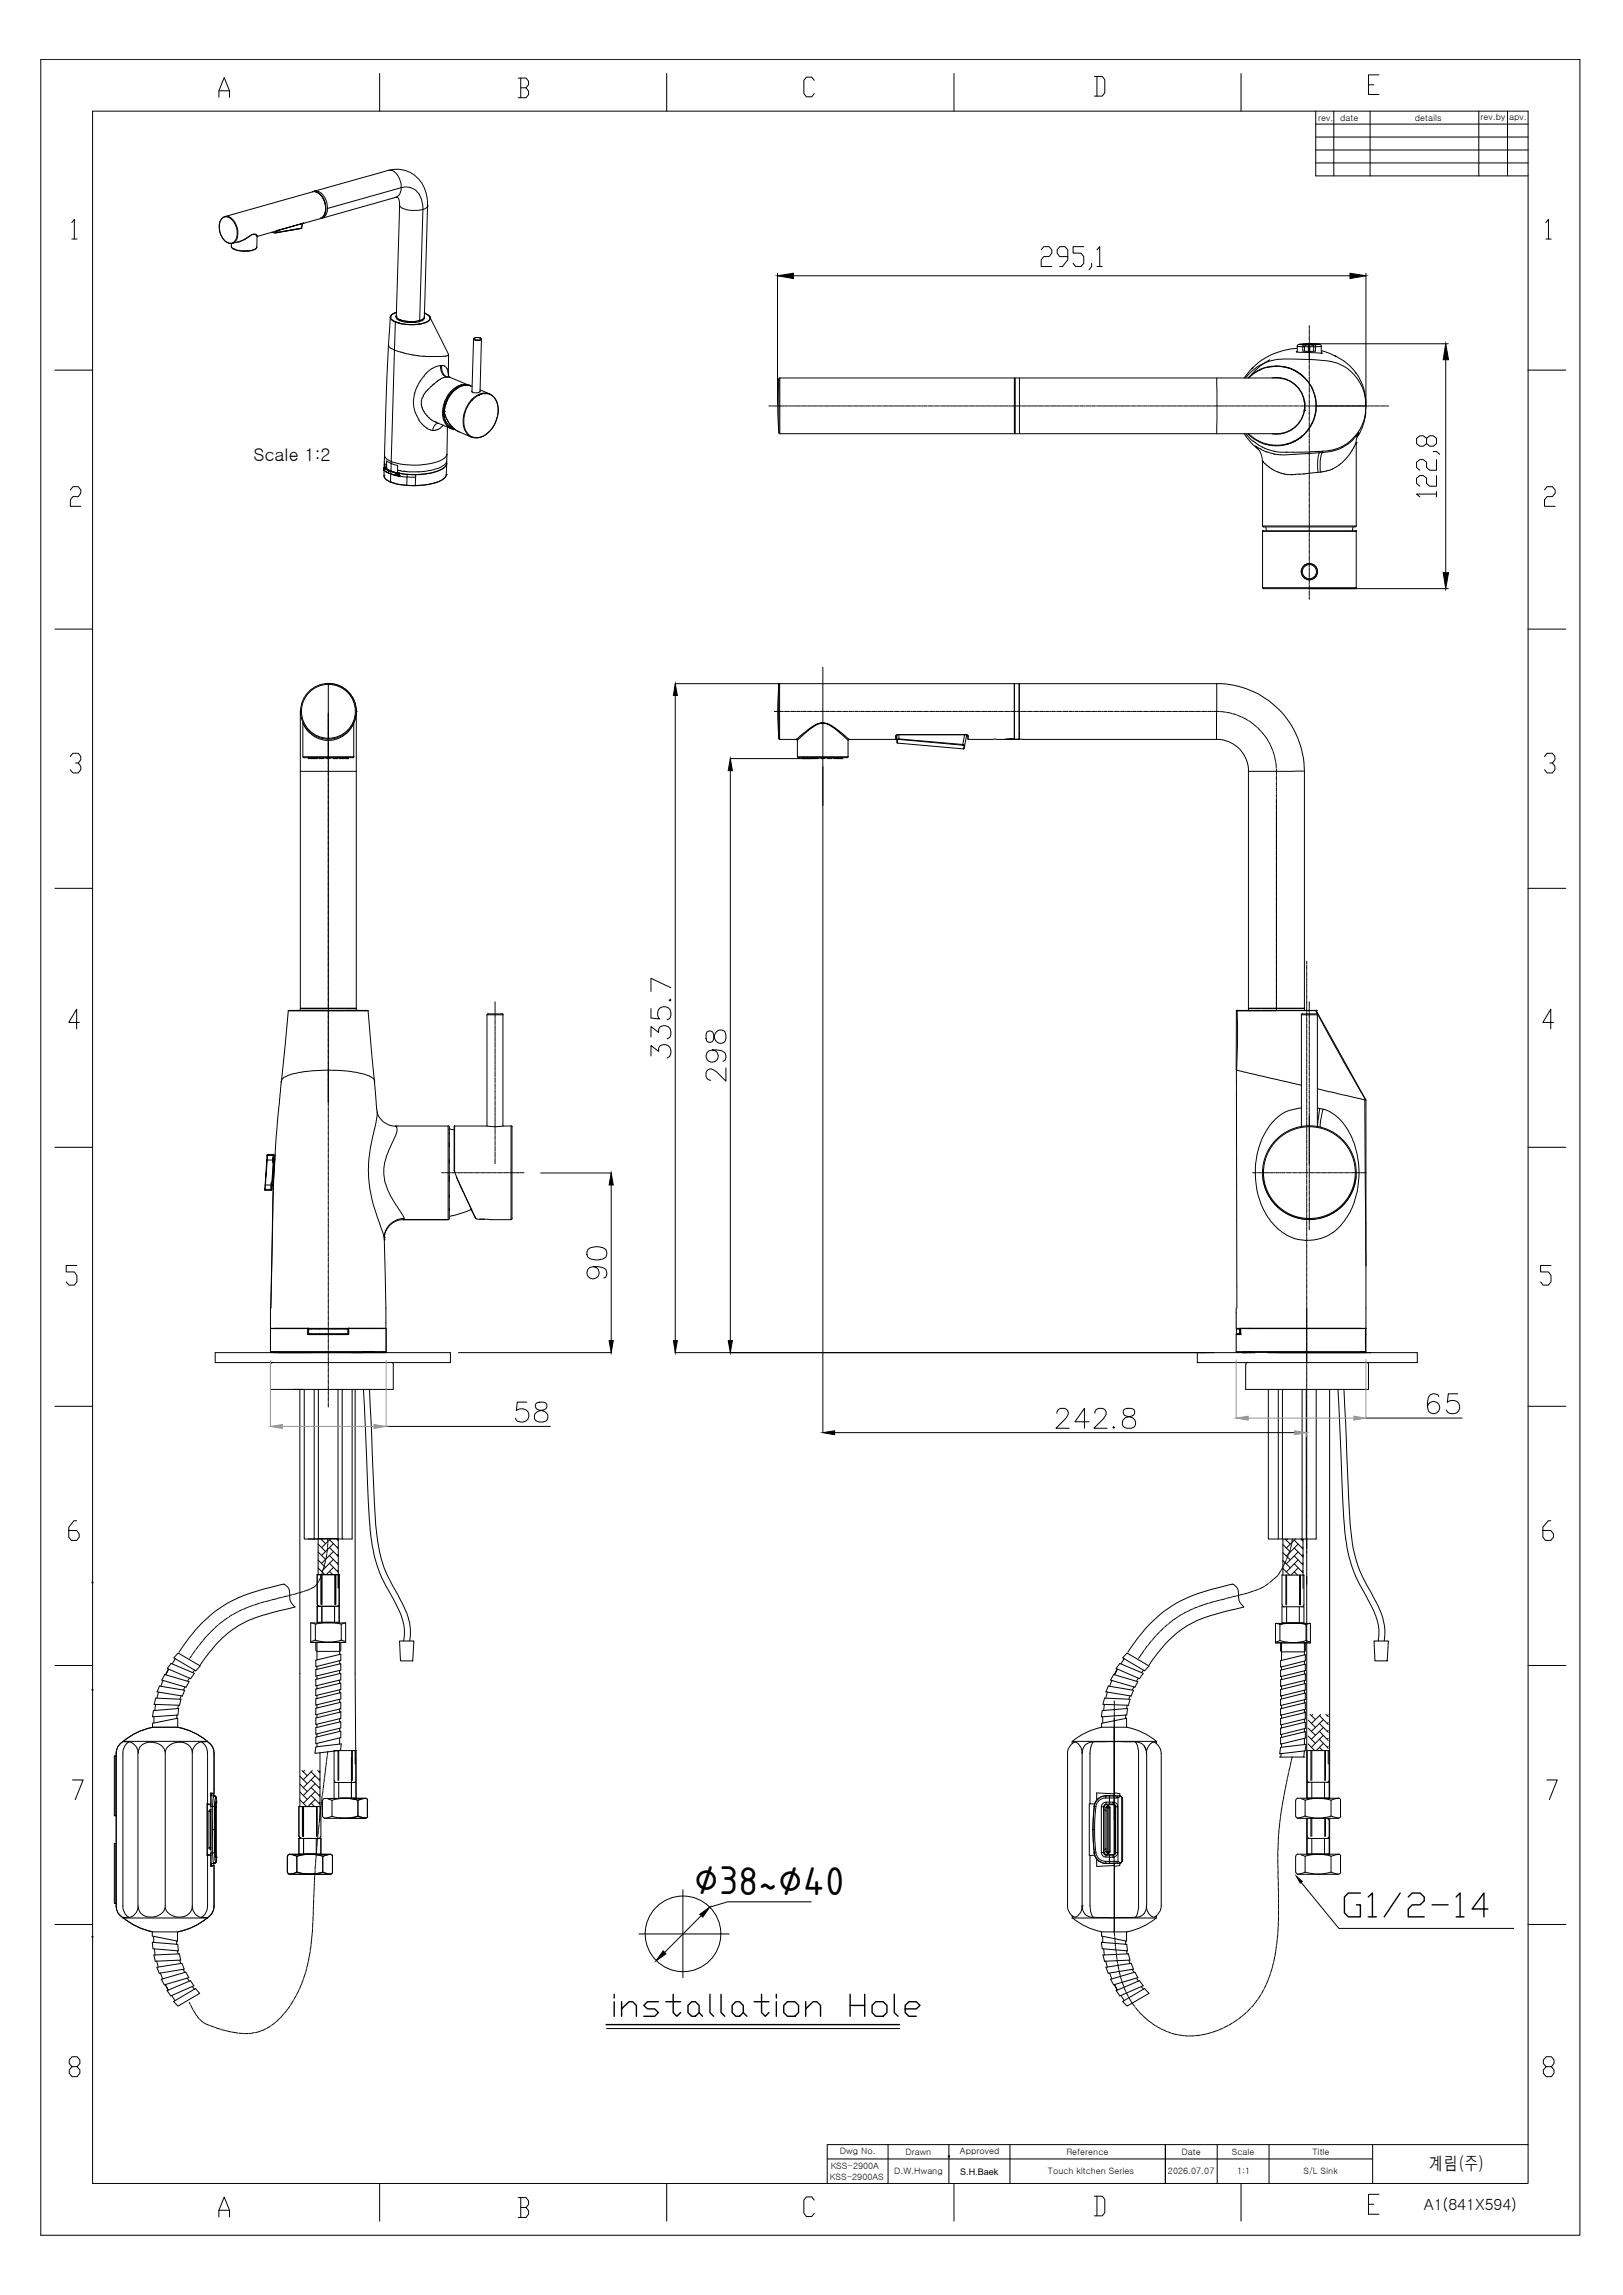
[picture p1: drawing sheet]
<svg xmlns="http://www.w3.org/2000/svg" width="297mm" height="420mm" viewBox="0 0 297 420" stroke-linecap="round" stroke-linejoin="round" font-family="sans-serif">
<defs><g id="words">
<g font-size="7.9">
<text x="127" y="346.8">∅38~∅40</text>
<text x="244.8" y="352.1">G1/2-14</text>
<text x="111.1" y="370.4">installation Hole</text>
</g>
<g font-size="7.5">
<text x="123.8" y="195.1" transform="rotate(-90 123.8 195.1)">335.7</text>
<text x="191.9" y="262.8">242.8</text>
</g>
<g font-size="7.1">
<text x="133.7" y="199.3" transform="rotate(-90 133.7 199.3)">298</text>
<text x="111.8" y="235.3" transform="rotate(-90 111.8 235.3)">90</text>
<text x="93.1" y="261.4">58</text>
<text x="260" y="260">65</text>
</g>
<text font-size="3.3" x="261.6" y="397.3">계림(주)</text>
<text font-size="3.2" x="46.4" y="84.3">Scale 1:2</text>
<text font-size="2.8" x="260.6" y="404.6">A1(841X594)</text>
<text font-size="1.7" x="175.7" y="398.2">S.H.Baek</text>
<g font-size="1.6">
<text x="241.2" y="22.1">rev.</text>
<text x="245.3" y="22.1">date</text>
<text x="259" y="22.1">details</text>
<text x="270.9" y="22">rev.by</text>
<text x="276.2" y="22">apv.</text>
<text x="153.7" y="394.4">Dwg No.</text>
<text x="165.7" y="394.4">Drawn</text>
<text x="175.7" y="394.4">Approved</text>
<text x="195.2" y="394.5">Reference</text>
<text x="216.3" y="394.5">Date</text>
<text x="225.4" y="394.5">Scale</text>
<text x="240.2" y="394.5">Title</text>
<text x="151.9" y="399.1">KSS-2900AS</text>
<text x="152" y="397.1">KSS-2900A</text>
<text x="163.6" y="398.1">D.W.Hwang</text>
<text x="191.8" y="398">Touch kitchen Series</text>
<text x="213.8" y="398.1">2026.07.07</text>
<text x="226.4" y="398.1">1:1</text>
<text x="238.6" y="398">S/L Sink</text>
</g>
</g></defs>
<!-- layer: 0 -->
<g fill="none" stroke="#000" stroke-width=".18">
<path d="M7.5 10.9h281.7v398.3h-281.7zM40.1 17.8v-1.2l.9-2.4 1 2.4v1.2M40.1 16.6h1.9M69.5 13.4v6.9M94.8 14.3h1.5l.4 .6v.6l-.4 .6M95.3 16.1h1l.4 .6v.6l-.4 .6h-1.5M95.3 14.3v3.6M122 13.4v6.9M149 14.7l-.4-.6h-1l-.5 .6v2.4l.5 .6h1l.4-.6M174.6 13.4v6.9M200.3 14h1.4l.5 .6v2.4l-.5 .6h-1.4M200.8 14v3.6"/>
<path d="M227.1 13.4v6.9M250.5 15.5h.9M252.4 13.7h-1.9v3.6h1.9M16.9 20.3h262.8v379.4h-262.8zM41.2 39.7l16-4.6a2 2 0 0 1 2.1 1.6 2.67 2.67 0 0 1-.6 3.3h-.1M41.2 39.7a2 2 0 0 0-1 2.4 2.59 2.59 0 0 0 2.1 2.5h.2M41.2 39.7a2.05 2.05 0 0 1 2.1 1.6 2.46 2.46 0 0 1-.6 3.2l-.2 .1M41.8 39.8a1.36 1.36 0 0 0-1.7 1.6 3.3 3.3 0 0 0 1.6 3M41.9 39.8a3.1 3.1 0 0 1 1 4.5 .85 .85 0 0 1-1.2 .1M57.2 35.1l13.9-3.9a5.6 5.6 0 0 1 7.1 5v1.5M57.2 35.1a2.61 2.61 0 0 1 2.4 2.6 1.86 1.86 0 0 1-1 2.3M57.6 35h-.1"/>
<path d="M57.6 35h.1M57.6 35l.1 .1M57.6 35a2.02 2.02 0 0 1 2 1.5l.3 1.7M57.6 35l-.4 .1M57.7 35h-.1M57.7 35.1l.2 .1M58 35.1v.1M58 35.2a3.3 3.3 0 0 1 1.1 4.5l-.5 .3M58.6 40h.1M58.9 39.9l-.3 .1M59 39.9h-.1M59.3 39.7l-.3 .2"/>
<path d="M59.5 39.5l-.2 .2M59.6 39.4h.1M59.7 39.1l-.1 .3M59.9 38.7l-.2 .4M59.9 38.2v.4M59.9 38.6v.1M71.1 31.2h.1a2.07 2.07 0 0 1 2 1.8l.2 1.4-13.5 3.8M72.4 36.1h.2a.54 .54 0 0 1 .5 .7v.8M72.4 36.1l-13.5 3.8M72.4 36.1l.3-.1a1.77 1.77 0 0 0 .7-1.6 2.98 2.98 0 0 1 3.9 2.7l.1 1.2M73.1 37.6l-.6 20.3M73.1 37.6l.1 .1a3.6 3.6 0 0 0 3.1 .8l1.1-.2"/>
<path d="M77.4 38.3l-.6 20.4M78.2 37.7h.1M78.2 37.7l-.5 20.4a.97 .97 0 0 1-.9 .6M78.2 37.7l-.2 .3-.6 .3M240.8 20.3v11.9h38.9M240.8 22.7h38.9M240.8 25.1h38.9M240.8 27.5h38.9M240.8 29.8h38.9M244.1 20.3v11.9M250.8 20.3v11.9M270.7 20.3v11.9"/>
<path d="M275.9 20.3v11.9M13.1 40.8l.5-.6v3.6M13.1 43.8h1M42.3 45.1a1.31 1.31 0 0 0 1.4 .8l1.7 .1a1.52 1.52 0 0 0 1.6-.8M42.3 45.1l.1 .2 .5 .3M42.3 44.6v.5M42.9 45.6h.1M43 45.7l.7 .2M43.8 45.8l.1 .1M43.9 45.9l.5 .1M44.4 45.9h.1M44.5 46h.1"/>
<path d="M45.3 45.9h-.7M45.4 45.9h.1M46.8 43l.2 .3M46.8 43l-.3-.1-.6 .2a5.1 5.1 0 0 1-2.5 1.2M46.8 43l.2 .1v.2M46.8 42.9l-.7 .1-1.6 .9-2 .7M46.8 42.9h.1M47 45.2a.95 .95 0 0 1-.9 .6l-.7 .1M47 43.3h.1M47 43.3v1.9M49.8 42.5l.7 .1M49.8 42.5l.8 .1"/>
<path d="M50.5 42.6h.1M50.5 42.3l-3.5 1M50.5 42.3l.1 .3M50.6 42.6h.1M50.8 42.2h-.1M50.8 42.6h-.2M50.8 42.2l-.3 .1M50.8 42.2l4.7-1.3-4.6 1.3M50.8 42.2v.3M50.8 42.5v.1M50.8 42.2h.1M50.9 42.2h-.1"/>
<path d="M50.9 42.1h.1M50.9 42.2h.1M55 41.9l-4.5 .7M55 41.8h.2zM55.1 41.8l-4.3 .8M55.1 41.8h.1M55.2 41.8l-4.4 .7M55.2 41.8h-.1M55.2 41.8h.1M55.3 40.9l-.1 .9M55.4 40.9h.1M55.5 40.9h.1"/>
<path d="M55.5 40.9h-.1M58.6 40l-3.2 .9-.2 .9M71.4 58.1l-.6 11.3-.4 13.9M71.4 58.1h.1M71.4 58l.1-.1v.2M71.4 58.1a.94 .94 0 0 0 1 .9M71.4 58v.1M71.4 58h.1M71.5 58.1l.3 .5M71.7 57.6l-.1 .1M71.8 57.6l-.2 .2M71.9 57.5h-.1"/>
<path d="M71.9 58.6l.3 .2M72.2 57.3l-.3 .2M72.2 57.3h-.1M72.2 58.8h.1M72.2 57.3h.1M72.3 58.8l.2 .1M72.4 59l.5 .1M72.4 58.9v.1M72.4 59l-.2 5.1M72.4 57.3h-.2M72.5 57.9h.1M72.5 57.9a.74 .74 0 0 0 .6 .8"/>
<path d="M72.5 57.9l.1 .3 .5 .3M72.5 57.8v.1M72.5 57.9l.2 .3 .5 .3M72.6 59h.1M72.6 57.2h-.1a1.16 1.16 0 0 0-1.1 .9M72.6 57.2h-.2M72.6 59l.5 .1M72.9 59.1h.1M72.9 59.1l2.3 .3M73.1 59.2l.3 .1M73.1 58.5v.2M73.2 58.5a6.4 6.4 0 0 0 4.1 0"/>
<path d="M73.2 58.7h-.1M73.2 58.5h.1M73.2 58.5h-.1M73.2 58.5a6.5 6.5 0 0 0 3.6 .2M73.4 59.3l1.6 .2 1.6-.1M73.4 59.3h.1M75.2 59.4h.1M76 59.4h-.8M76.2 59.3l-.1 .1M76.6 59.4h-.1M76.7 59.4h.1M76.7 59.3h.1"/>
<path d="M76.7 59.3l-.1 .1M76.7 59.3l-.5 .1M76.8 58.7h.1M77.1 59.3h.1M77.1 59.3l-.4 .1M77.2 59.2h-.1M77.7 57.3l.1 .1M77.7 57.9v.2M77.7 58v.1M77.7 58.1l-.4 .4M77.7 58.1a.89 .89 0 0 1-.9 .8l-.8 .1h-1.5l-1-.2-.3-.1v-.2M77.8 57.4l.8 .6"/>
<path d="M77.8 57.4l.8 .6 3.5 6.9M77.8 57.4l.9 .6M78.1 58.9l-1.4 .4M78.3 57.6h.1M78.4 58.7l-.3 .3M78.4 58.7h.1M78.6 58.4l-.2 .3M78.7 58.1h.1M78.7 58.1v.1M78.7 58.1a.6 .6 0 0 1-.5 .8l-1.1 .4M78.7 58.2v.3M78.7 58h.1"/>
<path d="M282.9 40.8l.5-.6v3.6M282.9 43.8h1M10 67.8h6.9M71.1 63.3l.3 .4 .8 .4M71.1 63.2v.1M72.2 64.1h.1M73.8 64.6l1.9 .4M73.8 64.6l-1.6-.5-.6 20.4a13.2 13.2 0 0 0 9.3-.4 1.37 1.37 0 0 0 .9-.9M75.7 65l1.9 .2M75.8 72.2l-.1 1.6 .3 1.8M75.9 71.9l-.1 .3M76 75.5l.3 .6"/>
<path d="M76.2 71.1l-.3 .9M76.3 76.1l.4 .8M76.4 70.7l-.2 .3M76.7 76.9l1.2 1.4M77 69.6l-.6 1.2M77.1 73.4v.6M77.1 74l.1 .4M77.2 73.4h.1M77.2 74.4l.1 .2M77.3 74.6v.2M77.3 72.9l-.2 .5M77.3 74.8l.1 .3"/>
<path d="M77.3 72.7l-.1 .2M77.4 75.1l.2 .3M77.5 72.4l-.1 .1M77.5 72.5l-.1 .3M77.5 68.9l-.5 .8M77.6 75.3v.1M77.6 65.2l.8 .1M77.6 75.4l.6 .7M77.6 68.8v.1M77.7 72.1l-.2 .3M78 78.3l.2 .1M78.1 78.4l.5 .2"/>
<path d="M78.2 76.2l.6 .6M78.2 71.4l-.5 .7M78.4 65.3h.5M78.7 78.6l.1 .1M78.8 78.7l.9 .1M78.9 76.8l.1 .1M78.9 70.8l-.7 .6M78.9 70.7v.1M79 76.9l.7 .3M79.1 67.4l-.8 .7-.7 .7M79.2 70.5l-.2 .2M79.2 70.4v.1"/>
<path d="M79.4 70.3l-.2 .1M79.7 77.3h.1M79.7 77.3l2.9 1.2M79.9 78.7h-.2M80 69.8l-.5 .4M80.1 69.7h.1M80.1 69.7l-.1 .1M80.2 78.6l-.3 .1M80.2 77.5a1.39 1.39 0 0 0-1 1.3M80.3 69.6l-.2 .1M80.5 69.5l-.2 .1M80.6 69.4l-.1 .1"/>
<path d="M80.7 66.9v.9l.3 .6 .7 .6-1.2 .5M80.8 66.9l-.9 .2-.8 .4M80.9 78l-.7 .6M81.1 77.9l-.2 .1M81.1 75.8l.2 1.1 .5 .9 .4 .3M81.2 77.8l-.1 .1M81.2 75.4v.4M81.2 74.6l-.1 .8M81.3 75.3l.2 .8M81.3 75.3h.1M81.3 74.2v.4M81.4 67l.4 .5"/>
<path d="M81.4 75.3v.1M81.4 67a.33 .33 0 0 0-.5-.1 .33 .33 0 0 0-.1 .5l.2 .9 .8 .7M81.4 75.9l.1 .2M81.4 73.8l-.1 .4M81.5 76.1a4.9 4.9 0 0 0 2.5 3M81.5 76.1l.5 1.1M81.7 73.1l-.3 .8M81.8 67.5l.2 .4M81.9 78.2l-.1 5M81.9 69h.1M81.9 69h-.2M82 68l.1 .5"/>
<path d="M82 77.2l.4 .5M82 69h.1M82.1 68.7l.3 .4M82.1 68.5v.1M82.1 64.9l-.6 .3-2.7 .1M82.1 64.9v3.8M82.2 72.3l-.4 .8M82.2 78.1l.3 .1M82.2 69.1h.1M82.3 69.1h.1M82.4 77.7l.8 .8M82.4 78.3l.8 .2"/>
<path d="M82.4 69.1l3.5 1.5-.5-.2h-.9M82.6 78.5l.6 .1M83.2 78.5l.8 .6M83.2 71.2l-1.1 1.2M83.5 78.8h.1M83.8 71a4.9 4.9 0 0 0-2 6.5l.3 .3 .8 .5M84 79.1l2.3 .9M84.3 70.7h-.1M84.3 70.5a5.3 5.3 0 0 0-2.8 7l.5 .6 .6 .4M84.4 70.6l-1.2 .6M84.4 70.5v.1M84.5 70.4h-.1"/>
<path d="M84.6 70.6a5.3 5.3 0 0 0-3.3 4.7M84.7 70.6l.9-.1 .6 .2M85.3 70.5l-.9 .1M85.3 70.5h.1M85.9 70.5l.2 .1M85.9 70.5l.1 .1M86.2 70.7a3.3 3.3 0 0 0-3.7 1.5 6.5 6.5 0 0 0-1.2 3.1M86.2 70.7l.2 .1M86.4 73.3l-.1 .1M86.4 71.6a.48 .48 0 0 0 .7 .3h.5l.3-.2M86.4 73.2l-.1 .1M86.5 73.2l-.1 .1"/>
<path d="M86.5 73.1a2.57 2.57 0 0 1 4.1 0 5.2 5.2 0 0 1-2.7 6.9 2.56 2.56 0 0 1-3-3l.1-1.2 .3-.8 1-1.6M86.7 62.1a.97 .97 0 0 1 1.4 0M86.7 62.1a1.3 1.3 0 0 0 1.4 0M86.7 62.1l-.3 9.6M87.6 72.4h.1M87.9 61.9l-.6-.1a.4 .4 0 0 0-.5 .2l.3 .2a.75 .75 0 0 0 .9-.2l-.1-.1M87.9 71.4l1.7 .7M88.1 62.1l-.2 9.6M89.6 72.1a3.6 3.6 0 0 1 1.3 4.6 4.3 4.3 0 0 1-4 3.5l-.6-.2M89.6 72.1l-.2-.1a3.6 3.6 0 0 0-3.8 2.2 4.9 4.9 0 0 0-.1 5.2l.8 .6M142.6 79.2l.1 .2M142.6 69.4v9.8l-.1-.9a54.7 54.7 0 0 1 .1-8.9z"/>
<path d="M142.7 69.2h42.9v10.2h-42.9zM142.7 69.2l-.1 .1M185.7 69.2v10.2M185.8 69.2h47.9a5.1 5.1 0 0 1 5.1 5.1 5.1 5.1 0 0 1-5.1 5.1h-47.9zM186.6 69.2v10.2M222.7 69.2v10.2M227.7 79.4l1.5 2 1.1 .9M228 79.4l1.3 1.4M228.4 69.2a7.3 7.3 0 0 1 10.4 0 7.3 7.3 0 0 1-.1 10.3 7.3 7.3 0 0 1-10.3-.1M228.5 79.4l.4 .4M229 79.8l1.4 1M229.1 67.5h.1"/>
<path d="M229.2 67.4l-.1 .1M229.3 67.3l-.1 .1M232 67.2l-.9 .3-1.2 .6-1.4 1.1M232.4 65.9a9.7 9.7 0 0 0-3.4 2.7M232.8 69.2a5.2 5.2 0 0 1 5.9 4.2M233.7 67.1l-1.7 .2M233.7 67l.9 .1M234.6 67.1l.8 .2M235.2 67.2l1.7 .6 1.6 1.1M235.4 67.3l1.6 .6M237 67.9l1.3 .9M237.4 63.8a12.2 12.2 0 0 0-9.7 5.4"/>
<path d="M237.4 63.4l1 .1v.8h1.1M237.4 64.4h-.1l2.3 .1M237.4 63.4v1.1M238.1 79.9l-1.3 .9M238.2 80l-1.3 .8-1.6 .6M238.3 68.8l.2 .1M238.3 79.8l-.1 .1M238.4 68.9l.9 .9M238.6 63h.1M238.6 63h-.8l1.3 .1-.2 .1-.2 .3h-.3l.1-.3 .1-.1M238.6 75.2h.2M238.6 73.4h.2"/>
<path d="M238.7 75l.1 .2M238.7 75.2a5.2 5.2 0 0 1-5.9 4.2M238.8 75.2h.1M238.8 73.4l-.1 .2M238.8 73.5v1.6M238.9 63.1h1.4zM239 79.1l-.7 .7M239.1 62.9h.1M239.1 63h-1a.58 .58 0 0 0-.7 .4M239.1 63.1h1M239.3 78.8l-.3 .3M239.3 69.8l.9 1.3"/>
<path d="M239.5 62.9h.2l-.6 .1M239.5 62.9h.1M239.5 62.9l-.9 .1M239.5 64.3h.2M239.5 63.1v1.2M239.6 64.5v1.3M239.6 64.5l2.4 .2-.2-.1M239.6 65.8a14.7 14.7 0 0 1 5.6 .9 8.4 8.4 0 0 1 4.5 9.7M239.6 65.8a25.4 25.4 0 0 0-6.3 .1 8.4 8.4 0 0 0-5.3 3.3M239.7 62.9l.4 .1M239.7 62.9h.1M239.7 62.9l.9 .1"/>
<path d="M239.7 63.1v1.2M240.1 63h.1M240.1 71.1l.6 1.5M240.1 63h1a.52 .52 0 0 1 .7 .4M240.4 64.3v-.8h.4v.8h-1.1M240.6 63h.1M240.6 63.1l.2 .4 1-.1M240.6 63h.9l-.9 .1M240.6 63.1h-.5l.2 .1 .1 .3h-1.7l.1 .8M240.7 72.7l.1 1.6h9.2M240.8 74.3l-.2 1.8a6.9 6.9 0 0 1-1.3 2.7M241.8 64.2l2.5 .9"/>
<path d="M241.8 63.4v1.3M244.3 65.1a9.6 9.6 0 0 1 5.7 8.4v.8M244.3 65.1l.2 .1M244.5 65.2v.1M248 68.1l.1 .1M248.1 79.9l-.5 .6M248.3 79.8l-.1 .1M248.5 79.4l-.2 .4M248.6 79.4l-.3 .9-.1 .8M248.6 79.4l.1-.2-.1 .2M248.6 79.3l-.1 .1M248.6 79.4v.1"/>
<path d="M249.8 76.4a8.3 8.3 0 0 1-3.6 5M250 74.3a9.7 9.7 0 0 1-1.6 5.7M279.7 67.8h6.9M12.9 89.7l.4-.6h1l.5 .6v.6l-.5 .6h-1l-.4 .6v1.2h1.9M70.2 86l.1 .1M70.2 86v-.4v.4M70.2 86h.1M70.2 85.6l.3-.1-.3 .1M70.2 85.6h.1M70.2 85.6l1 .5M70.2 85.6a2.7 2.7 0 0 0 1.9 .9l.3 .1M70.3 87a1.41 1.41 0 0 0 1.2 1.3"/>
<path d="M70.3 87h.1M70.3 87v.2a1.57 1.57 0 0 0 1.2 1.1M70.3 86.1v.9M70.3 86.1h.1M70.3 86.1l.4 .3M70.3 85.1v.4M70.3 86.1l1.1 .6 1 .3M70.3 85.1l.2 .4M70.3 85.1a2.13 2.13 0 0 0 1.9 1.3l.5 .2 .1-1.4a4.3 4.3 0 0 1-2-.8v1.4M70.3 84.5l.2 .4 .3 .4M70.3 85.7v.4M70.3 85.5h.1"/>
<path d="M70.4 83.3a1.54 1.54 0 0 0 1.2 1.2v1.8l-.5-.3M70.4 83.3l-.1 1.7M70.4 85h.1M70.6 85.6h.1M70.6 85.7h.1M70.7 86.4l.4 .2M70.7 86.4h.1M70.7 85.9v.1M71.1 86.6l1.3 .4M71.5 88.3l1 .3 2 .3M71.5 88.3h.1M71.5 88.2h.1"/>
<path d="M71.5 88.3l1.5 .4 1.5 .2M71.5 86.8v1.5M71.7 86.8l1.3 .4M72.4 87l.4 .1M72.4 87h.1M72.4 86.6l-1.2-.5-.1 .5M72.4 86.6v.4M72.4 86.6h.2v.4M72.4 87h.2M72.4 86.5h.3M72.6 87h.1M72.6 86.6h.1"/>
<path d="M72.6 87l.2 .1M72.7 86.6v.4M72.7 87l.1 .1M72.7 87.1h.1M72.8 87.1h.2M72.8 86.6h.2M72.8 86.5h.1M72.8 87l.2 .1M72.8 87.1h.1M72.8 87.1l.2 .1M72.8 86.6l.2 .1M72.8 86.6l-1.2-.3-.1 .4"/>
<path d="M72.8 86.6l-.1 .5M72.8 86.1l.6 .1M73 86.9l-.3 .1M73 87.2h.1M73 87.1h.1M73 87.1v.1M73 86.7v.5M73 86.6h.1M73 86.6v.1M73.1 86.7h.1M73.1 86.7v.5M73.1 87.2l1.4 .2"/>
<path d="M73.1 86.7l1.4 .2M73.1 86.6h.1M73.4 86.2l.6 .1M74 86.3h.1M74.1 86.3h.3M74.5 88.9h1.5M74.5 87.3l1.6 .1M74.5 86.9l-.1 1.9 1.6 .1M74.5 86.9h.1M74.6 86.9h1.5M76.1 86.9h.1M76.1 86.9l-.1 2"/>
<path d="M81.7 86.9a2.27 2.27 0 0 1-2 1.5l-1.4 .3-2.3 .2M81.7 86.9h.1M81.7 86.9a2.05 2.05 0 0 1-1.8 1.4 12.7 12.7 0 0 1-3.9 .6M81.7 84.9a2.21 2.21 0 0 1-1.8 1.4 14.8 14.8 0 0 1-6.8 .3M81.7 85a2.53 2.53 0 0 1-1.8 1.3l-1.9 .5-1.9 .1M81.8 84.9h.1M81.8 84.4v.1a2.82 2.82 0 0 1-2.4 1.5l-2.1 .3h-2.9M81.8 84.9l-.1 .1M81.8 83.2l-.1 3.7M229.3 80.7l1.7 1.1M230 81.9h.1a3.5 3.5 0 0 1 1 2.6M230.1 82l-.3-.4 .8 .6"/>
<path d="M230.4 80.8l1.4 .5M230.6 82.1l.3 .2M230.8 82.3l1 .4M231 81.8l.5 .3M231.1 96.3l.2 .2h16.7M231.1 84.5h.1M231.1 97.3h.1M231.1 84.5l.4 .4M231.1 97.3v10.3h17.1v-10.3M231.1 97.3h17.1M231.2 97.2h.1M231.4 82.1l1.9 .5"/>
<path d="M231.5 84.9h.1M231.6 84.9l.7 .6M231.6 96.4l.2 .8M231.8 82.7l1.3 .4M232.3 85.5l1.6 .9M233.1 83.1h.2M233.3 82.6h.1M233.4 82.7l2.2 .1M233.9 86.4l.1 .1M234 86.5l.5 .1M234.5 86.6l.5 .2M235 86.8l1.3 .1"/>
<path d="M236.3 86.9h.1M236.7 86.9h-.4M236.8 80.8a7.1 7.1 0 0 1-5 .5M237.1 86.9h-.3M237.7 86.8h-.6M241.5 82.9a5.9 5.9 0 0 0-.3 3.6M241.9 86.4l-4.1 .5M242.1 82.8l-3.8 .3a15.8 15.8 0 0 1-4.8 .1l-.3-.1M242.2 86.3l-.3 .1M242.3 86.4h.1M242.9 86.2l-.6 .1M243.1 86.1l-.2 .1"/>
<path d="M243.5 82.7l-1.4 .1a2.74 2.74 0 0 0-.5 2.2l.1 1.4M243.8 82.6h-.2M243.9 85.9l-.8 .3M244 85.8h-.1M244.3 82.3l-.7 .1a40.2 40.2 0 0 1-8.1 .4M245.1 85.2l-1.2 .6M245.4 84.9l-.3 .2M245.5 82l-1.8 .6M245.7 81.9h-.1M245.7 81.7l-1.5 .6M246.2 81.4l-.4 .3M246.7 81.3l-1 .6"/>
<path d="M247.1 83l-.9 1.1-.9 .8M247.5 80.7l-.8 .6M247.6 80.5l-.2 .2M247.6 96.4l-.1 .8M247.7 82l-.6 1M247.8 82h-.1M247.9 81.6l-.2 .4M247.9 81.6v.1M248 81.4l-.1 .2M248.1 81.3l-.1 .1M248.1 81.2v.1M248.1 97.2l.1 .1"/>
<path d="M248.1 97.2l-17 .1M248.1 97.2h.1M248.2 81.1h.1M248.2 81.1l-.1 .2M248.2 81.1v15.2h-17.1v-11.8M248.2 96.3l-.2 .2M282.7 89.7l.4-.6h1l.5 .6v.6l-.5 .6h-1l-.4 .6v1.2h1.9M10 115.2h6.9M231.1 107.6l.2 .2h16.7M248.2 107.6l-.2 .2M279.7 115.2h6.9M12.8 138.5l.5-.6h1l.5 .6v.6l-.5 .6h-.5"/>
<path d="M14.3 139.7l.5 .6v.6l-.5 .6h-1l-.5-.6M55 130.2h.1M55 130.3v10.9M55.4 132.3v6.2h4.7v.2h-4.5M55.5 138.5l.2 .2M56.4 138.7v.2h.2v-.2M56.6 138.9h.1M56.6 138.9v-.2l.1 .2M56.7 138.7v.2h.3v-.2M57.2 138.9h.2M57.2 138.7v.2h-.2M57.3 138.7v.2"/>
<path d="M57.4 138.7v.2h.2M57.6 138.7v.2h.2v-.2M58.1 138.7l-.1 .2h-.2M58.1 138.7l-.1 .2M58.1 138.8h.3M58.4 138.7l.2 .2M58.5 138.7l.1 .2h.2v-.2M59 138.9l.2-.2-.1 .2M59 138.7v.2h-.2M59.2 138.8h.5M59.7 138.7l.1 .2h.2v-.2M60.1 125.2v10.3a5.1 5.1 0 0 0 4.6-3.1"/>
<path d="M60.1 138.7h4.5M60.1 125.1a5.1 5.1 0 0 1 4.6 7.2v6.2h-4.6v-3a5.1 5.1 0 0 1-4.7-3.1M60.3 138.7l-.1 .2h-.2M60.4 138.7v.2h-.2M60.4 138.8h.6M61.1 138.9h.1M61.1 138.9l-.1-.2 .1 .2M61.1 138.7v.2h.3v-.2M61.7 138.7l-.1 .2h-.2M61.7 138.7v.2h-.1M61.7 138.8h.4M62.1 138.7l.1 .2"/>
<path d="M62.2 138.7v.2h.1M62.3 138.7v.2h.3v-.2M62.8 138.7v.2h-.2M62.8 138.9h.2M62.8 138.8l.1 .1M62.9 138.7l-.1 .2M63 138.7v.2h.2M63.2 138.7v.2h.2l.1-.2M63.5 138.9h.1M63.6 138.7l-.2 .2M63.6 138.7v.2zM63.8 138.7v.2h-.2"/>
<path d="M64.8 138.5l-.2 .2M65.2 130.3v10.9M65.2 130.2h.1M142.6 125.3l-.3 4.9 .3 5M142.7 125.1l-.2 .2v9.9l.2 .2M145.9 138.5l.2 .2M146.1 138.7h8.9M146.9 138.7v.2h.2l-.1-.2M147.1 138.9h.1M147.1 138.9v-.2l.1 .2M147.2 138.7v.2h.3v-.2M147.7 138.9h.2"/>
<path d="M147.7 138.7v.2h-.2M147.8 138.8v.1M147.8 138.7v.2M147.8 138.7l.1 .2h.2M148.1 138.7v.2h.2v-.2M148.5 138.7v.2h-.2M148.6 138.7l-.1 .2M148.6 138.8h.3M148.9 138.7l.2 .2M149 138.7l.1 .2h.2M149.3 138.7v.2h.2v-.2M149.5 138.9l.2-.2-.1 .2"/>
<path d="M149.6 138.9h.1M149.7 138.8h.6M150.3 138.7v.2h.2l-.1-.2M150.7 138.7v.2h-.2M150.9 138.7v.2h-.2M150.9 138.8h.6M151.5 138.7v.2M151.5 138.9h.1M151.5 138.7v.2h.2M151.6 138.7l.1 .2h.2v-.2M152.1 138.7v.2h-.2M152.2 138.8h.4"/>
<path d="M152.2 138.7l-.1 .2M152.6 138.7l.1 .2M152.6 138.7l.1 .2h.1M152.8 138.7v.2h.3v-.2M153.3 138.9h.2M153.3 138.8v.1v-.2v.2h-.2M153.4 138.7l.1 .2h.2M153.7 138.7v.2h.2v-.2M153.9 138.9l.2-.2-.1 .2M154 138.9h.1M154.1 138.7l-.1 .2M154.3 138.7l-.1 .2h-.1"/>
<path d="M155.3 138.5l-.2 .2M155.4 135.3l-.1 .2M163.9 134.8v.6h-8.5l-1.5-1.3a5.4 5.4 0 0 0-3.6-1.8 9.9 9.9 0 0 0-4.2 2.7l-.4 .4h.2a.31 .31 0 0 0 .4-.2l1.4-1.2a4.5 4.5 0 0 1 3.1-1.6 11.7 11.7 0 0 1 4.2 2.9l.2 .2v3h-9.3v-3M163.9 134.8l.1-.1v.6M164 135.3h-.1M164.1 134.6v1.4h.2M164.3 135.5v.5M164.3 136l12 1.1M164.4 134.5h12.4M164.4 134.5l-.3 .1-.1 .1M164.5 135.3l-.4 .2 .4-.1M164.5 135.3v.1"/>
<path d="M164.5 134.5v.8M164.5 135.3l11.7 1M164.5 135.4l11.7 1M176.2 136.3l.3 .2-.3-.1M176.2 136.3v.1M176.5 136.6l-.2 .5M176.5 134.5l-.3 1.8M176.8 134.5l.2 .1 .2 .2M176.8 134.5h-12.5l-.4 .3M176.8 134.5l.3 .1 .1 .2M176.8 134.5h.1M177.1 135.3h.1"/>
<path d="M177.1 134.7l-.2-.2-.4 2.4-.2 .2M177.1 134.7v.6M177.2 134.8v.6l8.4-.1v-10.1h-42.9v10.2h3M184 135.3h-.1M184.1 135.3l.1 .1M186.5 135.3v-10.1v10.2h-2.3h38.4M186.5 134.3h.1M186.5 135.2h.1M222.7 125.2h-37.1v10.2M222.7 125.2l-.1 10.2M222.7 125.2a16 16 0 0 1 16 16v43.4h-10.2v-43.4a5.8 5.8 0 0 0-5.9-5.8M282.7 138.5l.4-.6h1l.5 .6v.6l-.5 .6h-.5"/>
<path d="M284.1 139.7l.5 .6v.6l-.5 .6h-1l-.4-.6M55 141.2h10.2M55 141.2v43.8M65.2 141.2v43.8M238.7 141.2h-10.2M10 162.6h6.9M279.7 162.6h6.9M14.5 187.2h-1.9l1.4-2.4v3.6M51.5 198.2a1.13 1.13 0 0 1 1-1.2 21.2 21.2 0 0 1 8.3-1.1 16.4 16.4 0 0 1 7.2 1.3 .87 .87 0 0 1 .6 1.1l.3 4.8M51.5 197.9l-.1 1.3a279.2 279.2 0 0 0-1.4 19.2l-.4 21.1M52.8 185.1h7.3M52.8 185.1l-1.3 13"/>
<path d="M55 184.6h10.2zM55 185h.2zM55.3 185h9.9zM55.4 185l-2.6 .1M56.7 185h2.8M60.1 185.1h7.3M60.1 185v.1M60.6 185h5.1M63.4 185l4 .1M67.4 185.1l1.2 13.1M89.3 185.6h2.6M89.4 185.6l-.2 .2"/>
<path d="M91.9 185.6l.2 .2M226.3 185.1h.1M226.3 185.1l-.1 10.8M226.3 195.9l.1 43.6M226.3 185h.1M226.4 185.1l14.5-.1 9.1 16.4v41.8h-23.8v-3.7M226.4 185h.1M226.4 185l-.1 .1M226.4 185h4.2M226.4 185l.1 5.5-.2 5.4 11.9 2.8M231 185h9.8M238.3 185h-9.8v-.4h10.2v.4"/>
<path d="M238.4 185.6h2.5M238.4 185.6l-.2 .2M240.8 185l5.6 10.3 3.6 6.1M240.8 185h.1M240.9 185h.1M240.9 185.6l.2 .2M241.1 199.3l8.7 2.1 .2 30.4M284.3 187.2h-1.9l1.4-2.4v3.6M10 210h6.9M48.4 217.7l.1 .2M48.4 217.7v.2M48.5 217.9h.1"/>
<path d="M48.5 217.9h1.1M48.5 216.9l-.1 .8M48.8 212.3l1.1 .1M48.9 211.4v.2M48.9 211.6l-.1 .7M49 211.5l-.5 5.4 .3-4.6M49 211.4h1.1l-.1 .1h-1M49 211.5l-.1 .1M49 211.4v.1M49 211.4h-.1M49.6 216.6l.1 .4M49.6 216.6v1.1l.1-.7"/>
<path d="M49.7 217l-1.1-.1-.1 .8h1.1v.2M49.7 216.5l.1 .4zM49.8 217.8l-.2 .1M49.8 216.5l-.2 .1M49.8 216.5h.1M49.8 216.9v.1M49.8 217h.1M49.8 217l-.1 .9v-.2M49.8 216.4l.1 .1h-.1M49.8 216.4v.1M49.9 212.7l.1 .1M49.9 212.4l.1 .3z"/>
<path d="M49.9 212.4l.1-.9v.9M50 216.9l-.5 22.6M50 212.8l-.2 3.7M50 212.8h.1v1.1l-.3 2.5M50 212.8h.1M50 212.8l-.2 3.6M50.1 211.6v-.2l.1 .9M50.1 211.4l.1 .1M50.1 212.5h.1M50.1 212.5l-.2 3.7M50.1 212.5h-.1v.3M50.1 212.5l-.1 .3"/>
<path d="M50.1 212.8l-.2 3.7M50.2 212.3h.1M50.2 212.3v.2M50.3 211.4l-.3 5.3M69 203.1a8.2 8.2 0 0 1-.5 3.9 24.9 24.9 0 0 0 1 17l.8 2.8a3.8 3.8 0 0 1 3.7-3.8l-.7-1.2a14.9 14.9 0 0 1-3-6.2 10.6 10.6 0 0 1 1.5-6.4 5.1 5.1 0 0 0 .9-2.7l-.3-.4h9.6v17.2h-8.2M69 203.5a3.5 3.5 0 0 0 3.5 2.7M72.5 206.2h.1M82 206.1l.2 .2v14.3M82.2 206.7v.2M82.2 207.4v.2M82.2 209.2v.8M82.2 212.3v.7"/>
<path d="M82.2 215.2v1.1M82.2 218.7v.6M82.2 206.7l1 .2M83.1 214.2h.1M83.1 214.2l.1 .3M83.2 214.5l.3 .9M83.2 206.1l-.1 8.1M83.5 215.4l.8 1.9 2.8 5.8M83.5 215.4l3.4 7.3a.5 .5 0 0 0 .7 .5h.3M89.1 206.1v-20.3h2.9v20.3M89.1 206.1l1.2 .2 3.2-.2v17.2l-4.9-.1M89.1 206.1h-5.9v8.4"/>
<path d="M93.5 206.1l.2 .2M93.7 206.3v16.8M231.1 214.1a8.6 8.6 0 0 0 9.7 9.1M238.2 202.8a7.9 7.9 0 0 0-6.9 5.1 15.6 15.6 0 0 0 1.3 15.6 8.3 8.3 0 0 0 14.2-1.2 15.8 15.8 0 0 0-1.1-16.9l-1.3-1.2a5.9 5.9 0 0 0-2.3-1.1l-.4 2.3v1M238.2 206.3v-20.5h2.9v20.5M241.1 202.8l.4 .1-.4 2.8 .1 .6M241.5 202.9l.6 .2M248.2 215.2a8.6 8.6 0 0 1-7 7.9M249.9 201.4h.1M279.7 210h6.9M14.1 231.7h-2v1.2h1.5l.5 .6v1.2l-.5 .6h-1l-.5-.6M70.3 226.9l.3 16.3h-21.1v-3.7"/>
<path d="M70.3 227h.1M70.3 226.5h.1M73.8 223.3h.1M73.8 223.3h8.2M73.9 223.3a3.5 3.5 0 0 0-3.6 3.7M74 223.1l-.1 .2M82.2 223.1l-.2 .2M82.2 221.2v1.9M82.2 220.7v1M86.2 221.4v.1M86.3 221.4l-1.7 .7-2.4 .6M87.8 223.2h.8"/>
<path d="M88.6 223.2h.1M93.7 223.1l-.2 .2M239.2 239.5v.2M239.2 239.8h.1M239.2 239.9v.9M239.6 223.3h.1M283.9 231.7h-1.9v1.2h1.4l.5 .6v1.2l-.5 .6h-1l-.4-.6M10 257.5h6.9M39.4 247.6v1.9M49.5 243.2v4.4h.8M49.5 243.2h.1M49.7 247.6h.6"/>
<path d="M50.2 247.5l-.7 .1h.8M50.2 247.6h.7M50.2 243.2h.7M50.3 247.6h.6M50.9 247.5h-.7l.1 .1M50.9 243.2h5.5zM50.9 247.5h15.5l-6.3 .1M50.9 247.5l9.2 .1M50.9 247.6h9.2M50.9 247.6h.1M50.9 243.2h-1.4M50.9 247.6h15.5"/>
<path d="M53.7 254.4h7.2M54.9 254.4v76.3M55.7 254.4v27.4h1.8v-27.4M56.3 244.2h.2M56.3 244.2h7.5h-.2l.1 .1M56.3 244.2h.1M56.4 243.1v.1M56.4 243.3l-.1-.1v1M56.4 243.2h.1M56.4 244.2v.1M56.4 244.2h.1M56.5 243.3l-.1 .9h7.3"/>
<path d="M56.5 243.2v.1M56.5 243.2l7.2 .1M56.5 244.2h3.6M56.5 243.3h7.2M56.5 243.3v.9M58.3 254.4v27.4h-.8M60.1 244.2l-3.6 .1M60.1 247.6h6.3M61.9 254.4v27.4M62.6 254.4v27.4h1.8v-27.4M63.7 243.2v.1M63.7 243.3v.9"/>
<path d="M63.7 244.2h-3.6M63.7 243.2v1M63.7 243.3l.1-.1v1M63.7 243.2h.1M63.8 243.2h.1M63.8 243.2h2.6h-2.6v1M63.8 244.2h-.1M63.8 243.1v.1M65 254.4v52l.2 22.8h-3h4.7M66.4 247.6h2M66.4 247.5h2.1l-2.1 .1zM66.4 247.6h.1"/>
<path d="M66.4 247.6h2.1M66.5 254.4l.8 17.6a63.7 63.7 0 0 0 1 11.7 24.5 24.5 0 0 0 3.7 9.1 13.2 13.2 0 0 1 2 5.8l-.1 1.8M67.6 254.4l.8 17.5a69.8 69.8 0 0 0 .8 10.9 23 23 0 0 0 3.7 9.3l.4 .7a10.8 10.8 0 0 1 1.7 7.6M68.4 243.2h-2h2.1M68.4 247.6h2.2h-.6M68.4 243.2h2.3M68.5 247.5h2.2M68.5 247.6h2.2M68.5 247.6h-.1M70.7 247.6h-2.3M70.7 243.2v4.4M82.4 247.6v1.9"/>
<path d="M219.1 247.6v1.9M226.2 247.5l2.5 .1M226.2 244.3v3.2M226.3 244.2h.1M226.3 243.3v.9M226.3 244.2l-.1 .1M226.4 244.2h.6v.1M226.4 244.2h.6M226.9 243.2l-.6 .1M227 243.2l-.7 .1M227 243.2v1v-.9M227 244.2l-.8 .1"/>
<path d="M227 243.3h-.2v.9h-.5M227 244.2h.1M227 243.2v1.1M227.1 243.2h-.1M227.3 247.6h2.4M227.3 247.6h.1M227.3 247.6h11.9M227.3 247.6h2.4zM228.6 243.2h.1M228.6 243.2h2.4M228.7 243.2h-.1M228.7 243.2h-1.7"/>
<path d="M228.7 243.2h-1.7v1M228.7 243.2h2.3M231 243.2h18zM232 247.6h18zM232.1 254.4v27.4h1.8v-27.4M234.7 254.4v27.4h-.8M238.3 254.4v27.4h-3.6M239.1 254.4v27.4h1.8v-27.4M239.2 240.9h.1M239.2 241v.8M239.2 241.9v.1M239.2 242v.9"/>
<path d="M239.2 243h.1M239.2 243.1v.9M239.2 244v.1M239.2 244.2v.4M239.2 244.7v.3M239.2 245.1h.1M239.2 245.2v.5M239.2 245.8v.3M239.2 246.2h.1M239.2 246.3v.4M239.2 246.8v.3M239.2 247.2v.6"/>
<path d="M239.2 247.9v.3M239.2 248.3v.6M239.2 248.9v.3M239.2 249.3v.5M239.2 249.9h.1M239.2 250v.3M239.2 250.4v.5M239.2 250.9v.1M239.2 251.1v.3M239.2 251.4v.5M239.2 252h.1M239.2 252.1v.9"/>
<path d="M239.2 253.1h.1M239.2 253.2v.8M239.2 254.1v.1M239.2 254.2v.9M239.2 255.2h.1M239.2 255.3v.8M239.2 256.2v.1M239.2 256.4v.8M239.2 257.3h.1M239.2 257.4v.9M239.2 258.3v.1M239.2 258.5v.8"/>
<path d="M239.2 259.4h.1M239.2 259.5v.9M244.9 254.4l.7 17.6a72.6 72.6 0 0 0 1 11.7 26.6 26.6 0 0 0 3.7 9.1 10.8 10.8 0 0 1 2 6.9l-.1 .7M246 254.4l.7 17.5a82.1 82.1 0 0 0 .8 10.9 24.7 24.7 0 0 0 3.7 9.3 12 12 0 0 1 2.1 8.3M248.9 243.2h.1M249 247.5h.1M249 243.2h.9M249 247.5l.9 .1h-1zM249 247.5l-20.3 .1M249 247.5h-20.4l.1 .1M249.9 243.2h.1M249.9 247.6l.1-.1-.1 .1"/>
<path d="M249.9 243.2v4.3zM249.9 244.2h.1M250 247.6h.9M250 243.2v4.3M259.4 247.6v1.9M279.7 257.5h6.9M14 278.4h-.5l-.9 1.2v1.8l.5 .6h.9l.5-.6v-.6l-.5-.6h-1.4M239.2 260.5h.1M239.2 260.6v.8M239.2 261.5v.1M239.2 261.6v.9M239.2 262.6h.1"/>
<path d="M239.2 262.7v.9M239.2 263.6v.1M239.2 263.8v.4M239.2 264.3v.3M239.2 264.7h.1M239.2 264.8v.5M239.2 265.4v.3M239.2 265.8h.1M239.2 265.9v.4M239.2 266.4v.3M239.2 266.8v.6M239.2 267.5v.3"/>
<path d="M239.2 267.9v.6M239.2 268.5v.3M239.2 268.9v.5M239.2 269.5h.1M239.2 269.6v.3M239.2 270v.5M239.2 270.5v.1M239.2 270.7v.3M239.2 271v.5M239.2 271.6h.1M239.2 271.7v.9M239.2 272.7h.1"/>
<path d="M239.2 272.8v.8M239.2 273.7v.1M239.2 273.8v.9M239.2 274.8h.1M239.2 274.9v.8M239.2 275.8v.1M239.2 276v.8M239.2 276.9h.1M239.2 277v.9M239.2 277.9v.1M239.2 278.1v.8M239.2 279h.1"/>
<path d="M239.2 279.1v.9M283.8 278.4h-.4l-1 1.2v1.8l.4 .6h1l.5-.6v-.6l-.5-.6h-1.4M16.9 289.6l.1 .2M17 289.6l-.1 .2M37.6 299.7l-.4 .6M37.8 299.6l-.1 .1M38.4 299l-.5 .5M38.5 298.8v.1M39.1 298.2l-.4 .5M39.3 298.1h-.1M39.9 297.5l-.5 .5M40.1 297.3l-.1 .1"/>
<path d="M40.7 296.9l-.5 .4M41 296.7l-.2 .1M41.6 296.2l-.6 .4M41.8 296.1h-.1M42.5 295.6l-.6 .4M42.7 295.5l-.1 .1M43.4 295.1l-.6 .4M43.6 295l-.1 .1M44.3 294.7l-.6 .3M44.6 294.6h-.1M45.3 294.3l-.6 .2M45.6 294.2h-.2"/>
<path d="M46.3 293.9l-.6 .2M46.6 293.8l-.1 .1M47.3 293.6l-.6 .2M47.6 293.5h-.1M48.4 293.3l-.7 .1M48.6 293.2h-.1M49.4 293l-.7 .2M49.6 292.9l-.1 .1M50.4 292.7l-.6 .2M50.6 292.7h-.1M51.4 292.5l-.6 .1M51.7 292.4l-.2 .1"/>
<path d="M52.5 292.2l-.7 .2M52.7 292.2h-.1M53.5 292l-.7 .1M53.7 291.9h-.1M54.5 291.7l-.6 .2M54.6 291.6h.2M55.5 291.4l-.6 .2M55.8 291.3h-.2M56.5 291l-.6 .2M56.7 290.9l-.1 .1M56.9 297.1h6.4v3.6h-6.4zM57 297.1l.7 .2 1.4-.2 1.3-.1 2.1 .4 .7-.3"/>
<path d="M57.5 290.6l-.6 .3M57.7 290.4l-.2 .1M57.7 297.4v2.9M58.1 293.7v-5.4h4v5.4M58.1 294.1h4v2.9h-4zM58.1 293.7l.2 .3 .2 .1M58.1 281.7h3.7M58.2 289.8l-.4 .5M58.2 281.8h4.4M58.2 281.7v6.6M58.2 287l1.3 1.3M58.2 285.6l1.4 1.4"/>
<path d="M58.2 284.1l1.4 1.4M58.2 282.7l1.4 1.3M58.3 289.5l-.1 .2M58.6 288.8l-.3 .6M58.6 281.7l1 .9M58.7 288.6v.1M58.8 288.3v5.4M58.9 288.3v5.4M58.9 294.1v2.9M59 287.8l-.2 .6M59.1 281.7l-.2 .2M59.1 287.6l-.1 .1"/>
<path d="M59.3 286.8l-.2 .6M59.4 286.5l-.1 .2M59.6 285.8l-.2 .6M59.6 285.5v.2M59.7 284.8v.6M59.8 284.5v.1M59.9 283.7l-.1 .6M60 281.7v.5M60 283.4l-.1 .2M60 282.6v.7M60 282.4v.1M60.3 283.3l1.6 1.6v-.3l-.2 .2"/>
<path d="M60.3 287.7l.6 .6M60.3 286.2l1.6 1.7M60.3 284.8l1.6 1.6M60.3 281.9l1.6 1.6M60.6 281.7l-1.7 1.6M61 282.6l-2.1 2.2M61 284l-2.1 2.2M61 285.5l-2.1 2.2M61 287l-1.3 1.3M61.2 294.1v2.9M61.3 288.3v5.4M61.4 288.3v5.4"/>
<path d="M61.5 281.7l.4 .4M61.9 281.7v9M61.9 281.7l-.2 .2M61.9 283.2l-.2 .1M61.9 286l-.2 .2M61.9 287.5l-.2 .2M62.1 293.7l-.2 .3-.1 .1M62.5 297.4v2.9M211.4 299.7l-.4 .5M211.6 299.5l-.1 .1M212.1 298.9l-.5 .5M212.3 298.7l-.1 .1"/>
<path d="M212.9 298.1l-.5 .5M213 298v.1M213.6 297.5l-.4 .4M213.8 297.3v.1M214.5 296.8l-.5 .4M214.7 296.6l-.1 .1M215.3 296.1l-.5 .4M215.5 296l-.1 .1M216.2 295.6l-.5 .3M216.5 295.5l-.2 .1M217.1 295.1l-.5 .3M217.4 295h-.1"/>
<path d="M218.1 294.6l-.6 .3M218.4 294.5l-.2 .1M219.1 294.2l-.6 .3M219.3 294.1l-.1 .1M220.1 293.9l-.6 .2M220.3 293.8h-.1M221.1 293.5l-.7 .2M221.3 293.5h-.1M222.1 293.2l-.6 .2M222.3 293.2h-.1M223.2 293l-.7 .1M223.4 292.9h-.1"/>
<path d="M224.2 292.7l-.7 .2M224.4 292.6l-.1 .1M225.2 292.5l-.6 .1M225.4 292.4h-.1M226.2 292.2l-.6 .1M226.5 292.1l-.2 .1M227.3 291.9l-.7 .2M227.5 291.9h-.1M228.3 291.7l-.7 .1M228.5 291.6h-.1M229.3 291.3l-.6 .2M229.5 291.2l-.1 .1"/>
<path d="M230.3 291l-.7 .2M230.5 290.9h-.1M231.2 290.5l-.6 .3M231.5 290.4h-.2M232.1 289.9l-.5 .4M232.3 289.8h-.1M232.9 289.2l-.5 .5M233.1 289.1l-.1 .1M233.4 297.2h6.4v3.6h-6.4zM233.6 297.2l.7 .2 1.4-.3h1.3l2.1 .3M233.7 288.6l-.5 .4M233.9 288.4l-.1 .1"/>
<path d="M234.2 297.5v2.9M234.3 287.7l-.3 .6M234.5 287.5l-.1 .1M234.6 293.8v-5.4h4v5.4M234.6 294.2h4v2.9h-4zM234.7 293.8l.1 .3 .2 .1M234.8 281.8v6.6M234.8 287.1l1.2 1.3M234.8 285.7l1.3 1.3M234.8 284.3l1.3 1.3M234.8 282.8l1.3 1.3M234.8 286.8l-.3 .5"/>
<path d="M235 286.5l-.1 .2M235.2 281.8l.9 .9M235.3 285.8l-.3 .6M235.3 288.4v5.4M235.4 285.6v.1M235.5 288.4v5.4M235.5 294.2v2.9M235.6 281.8l-.2 .2M235.7 284.8l-.2 .6M235.8 284.6v.1M236.1 283.8l-.2 .7M236.1 283.6v.1"/>
<path d="M236.4 282.8l-.2 .6M236.4 282.6v.1M236.5 281.8l-.1 .6M236.9 283.4l1.6 1.6v-.3l-.2 .1M236.9 287.8l.6 .6M236.9 286.3l1.6 1.6M236.9 284.8l1.6 1.7M236.9 282l1.6 1.6M237.1 281.8l-1.7 1.6M237.6 282.7l-2.2 2.1M237.6 284.1l-2.2 2.2M237.6 285.6l-2.2 2.2"/>
<path d="M237.6 287l-1.3 1.4M237.8 294.2v2.9M237.8 288.4v5.4M238 288.4v5.4M238.1 281.8l.4 .3M238.3 281.8h.8M238.5 281.8v9M238.5 281.8l-.2 .2M238.5 283.2l-.2 .2M238.5 286.1l-.2 .2M238.5 287.6l-.2 .2M238.6 293.8l-.1 .3-.2 .1"/>
<path d="M239.2 280.1h.1M239.2 280.2v.8M239.2 281.1v.1M239.2 281.2v.9M239.2 282.2h.1M239.2 282.3v.9M239.2 283.2v.1M239.2 283.4v.2M239.8 297.2l-.8 .2v3M10 304.9h6.9M16.9 309.3l.1 .1M17 309.3l-.1 .1"/>
<path d="M22.5 318.8h15.4M22.5 318.8a2.4 2.4 0 0 0-1.2 2.2v.5M22.5 318.8a2.58 2.58 0 0 1 2.3 .8l.5 1.2M22.5 318.8h.1M23.6 318.9a2.44 2.44 0 0 0-1.1 2.1v27.9a2.03 2.03 0 0 0 1.2 2.1l.6-.2a2.14 2.14 0 0 0 1-1.7M25.6 319.8a2.77 2.77 0 0 1 4.6 .9v28.2a2.34 2.34 0 0 1-2.6 2.1 2.18 2.18 0 0 1-2.4-2.1v-27.9zM27.8 316.2h4.9M27.9 316.2a12 12 0 0 0-5.3 2.6M27.9 315.5l4.6-.9v1.6h-4.6zM28.1 313.2l4.6-.4-.1 1.2-4.7 .3zM28.2 314.3v1.1M28.5 312l-.2 1.1"/>
<path d="M28.5 310.9l4.6 .2-.2 1.1-4.7-.2zM29 309.8l-.3 1.1M29.2 308.7l4.6 .7-.4 1.1-4.6-.8zM29.8 307.7l-.4 1M30.2 306.6l4.4 1.3-.5 1-4.5-1.3zM30.3 306.6l.5-1-.5 1M31.3 304.5l4.3 1.9-.7 .9-4.3-1.8zM32.1 303.6l-.6 1M32.4 314v.6M32.6 302.6l4 2.4-.8 .9-4-2.4zM32.7 312.2l-.2 .6M32.7 316.2a12 12 0 0 1 5.2 2.6"/>
<path d="M32.8 302.5a24.5 24.5 0 0 1 13.1-10.9l6.1-1.6a1.93 1.93 0 0 1 1 2.3 2.52 2.52 0 0 0 1 1.9 37.3 37.3 0 0 0-9.6 3 21.6 21.6 0 0 0-7.8 7.6M33.2 310.5l-.3 .5M33.8 308.8l-.2 .6M34.7 307.2l-.4 .5M35.1 303.1l-.4 .5M35.2 302.9v.1M35.7 302.2l-.4 .6M35.7 305.8l-.4 .4M35.8 302l-.1 .1M36.3 301.4l-.4 .5M36.5 301.2l-.1 .1M36.9 318.9l.3 .2a2.39 2.39 0 0 1 .8 1.9v9.2"/>
<path d="M37 300.6l-.5 .5M37.1 300.4v.1M37.9 318.8a2.48 2.48 0 0 1 1.3 2.2v7.4M37.9 318.8a2.47 2.47 0 0 0-2.4 1l-.2 .4-.1 .6M37.9 318.8h.1M57.7 300.2l-.7 .3M57.7 300.3l2.1 .3h1.3l1.4-.3M57.8 318l4.6-1.1v1.2l-4.6 1.1zM57.8 319.8l4.7-.5-.2 1.1-4.7 .6zM57.8 303.9l4.6-1.1v1.2l-4.6 1.1zM57.8 305.7l4.6-1.1v1.2l-4.6 1.1zM57.8 316.3l4.6-1.1v1.1l-4.6 1.2z"/>
<path d="M57.8 300.7v1.5l.2 .1v1.6M57.8 307.5l4.6-1.1v1.1l-4.6 1.1zM57.8 309.2l4.6-1.1v1.2l-4.6 1.1zM57.8 311l4.6-1.1v1.2l-4.6 1.1zM57.8 312.7l4.6-1.1v1.2l-4.6 1.1zM58 300.7v1.6h4.2l.2-.1v-1.5M58 305v.6M58 306.8v.6M58 308.6v.6M58 310.4v.5M58 312.1v.6M58 313.9v.6"/>
<path d="M58 315.7v.6M58 317.4v.6M58 319.2v.6M62.2 300.7v2.2M62.2 304.1v.5M62.2 305.8v.6M62.2 307.6v.6M62.2 309.4v.6M62.2 311.1v.6M62.2 312.9v.6M62.2 314.6v.6M62.2 316.4v.6"/>
<path d="M62.2 318.2v1.1M62.4 313.3v1.3l-4.6 1.1v-1.2l4.6-1.1M62.5 300.2l.7 .3M73.1 300.4h2.6l-.2 3.7h-2.2zM196 319.4a.9 .9 0 0 1 .9-.4 .9 .9 0 0 1 .8 .7l.3 1.1v28.3a1.6 1.6 0 0 1-1.5 1.8 2.4 2.4 0 0 1-1.1-2v-27.9a2.19 2.19 0 0 1 .6-1.6zM196.2 319.2v-.4h15.4v.4M200.1 318.9l-.4 .9-.2 1.2v9.2l.8 .1M200.1 318.9a2.01 2.01 0 0 0-2.1 2.1M200.1 318.9l3.8-.1v2.2M201.5 316.2h2.4v2.6v-2.6h2.4M201.6 316.2a12 12 0 0 0-5.3 2.6M201.6 316.2v-.7l4.6-.9v1.6"/>
<path d="M201.7 313.2l4.6-.4-.1 1.2-4.6 .3zM201.8 314.3v1.1M202.1 312l-.1 1.1M202.2 310.9l4.6 .2-.3 1.1-4.6-.2zM202.7 309.8l-.3 1.1M202.8 308.7l4.6 .7-.4 1.1-4.6-.8zM203.5 307.7l-.4 1M203.8 306.6l4.5 1.3-.6 1-4.4-1.3zM203.9 311.4v.8M203.9 312.4v.1M203.9 312.6v.7M203.9 313.4v.1"/>
<path d="M203.9 313.7v.7M203.9 314.5v25M204 306.6l.5-1-.5 1M204.9 304.5l4.3 1.9-.7 .9-4.2-1.8zM205.8 303.6l-.6 1M206 314v.6M206.3 302.6l4 2.4-.8 .9-4-2.4zM206.3 312.2l-.1 .6M206.4 316.2a12 12 0 0 1 5.2 2.6M206.4 302.5a24.5 24.5 0 0 1 13.2-10.9l6-1.6a1.93 1.93 0 0 1 1.1 2.3 2.52 2.52 0 0 0 .9 1.9 37.3 37.3 0 0 0-9.5 3 21.1 21.1 0 0 0-7.8 7.6M206.8 310.5l-.2 .5M207.5 308.8l-.3 .6"/>
<path d="M207.8 318.9l.3 .5 .3 1.2v28.8l-.3 1.1-.3 .5M207.8 318.9a1.95 1.95 0 0 1 2 1.8M207.8 318.9l-3.9-.1v2.2M208.3 307.2l-.3 .5M208.8 303l-.4 .6M208.9 302.8l-.1 .1M209.3 305.8l-.4 .4M209.4 319.6l.3 .7 .1 .7M209.4 302.2l-.4 .5M209.6 301.9l-.1 .1M210 301.3l-.4 .5M210.2 301.1l-.1 .1"/>
<path d="M210.7 300.5l-.4 .5M210.9 300.3l-.1 .1M234.3 300.3l-.7 .3M234.3 300.4l1.4 .3h1.3l2.1-.3M234.4 318.1l4.5-1.1v1.2l-4.5 1.1zM234.4 319.9l4.6-.6-.1 1.2-4.7 .6zM234.4 304l4.5-1.1v1.2l-4.5 1.1zM234.4 305.8l4.5-1.1v1.1l-4.5 1.1zM234.4 316.4l4.5-1.1v1.1l-4.5 1.2zM234.4 300.8l.1 3.2M234.4 307.5l4.5-1.1v1.2l-4.5 1.1zM234.4 309.3l4.5-1.1v1.2l-4.5 1.1z"/>
<path d="M234.4 311.1l4.5-1.1v1.1l-4.5 1.1zM234.4 312.8l4.5-1.1v1.2l-4.5 1.1zM234.5 300.8v1.6h4.2l.2-.2v-1.4M234.5 305.1v.6M234.5 306.9v.6M234.5 308.7v.6M234.5 310.5v.5M234.5 312.2v.6M234.5 314v.6M234.5 315.8v.5M234.5 317.5v.6M234.5 319.3v.6"/>
<path d="M238.7 300.8v2.2M238.7 304.2v.5M238.7 305.9v.6M238.7 307.7v.6M238.7 309.4v.6M238.7 311.2v.6M238.7 313v.5M238.7 314.7v.6M238.7 316.5v.6M238.7 318.2v1.2M238.9 313.4v1.3l-4.5 1.1v-1.2l4.5-1.1M239 300.3l.8 .3"/>
<path d="M239.4 319.3l1.2 1.2M239.4 317.8l1.4 1.4M239.4 316.4l1.4 1.3M239.4 314.9l1.4 1.4M239.8 313.9l1 .9M240.3 313.9l-.3 .2M241.5 319.9l.6 .6M241.5 318.4l1.6 1.7M241.5 317l1.6 1.6M241.5 315.5l1.6 1.6M241.5 314.1l1.6 1.6M241.7 313.9l-1.7 1.6"/>
<path d="M242.2 314.8l-2.2 2.2M242.2 316.3l-2.2 2.1M242.2 317.7l-2.2 2.2M242.2 319.2l-1.3 1.3M242.7 313.9l.4 .4M243.1 313.9l-.2 .2M243.1 315.4l-.2 .1M243.1 316.8l-.2 .2M243.1 318.2l-.2 .2M243.1 319.7l-.2 .2M251.5 300.4h2.6l-.2 3.7h-2.3zM279.7 304.9h6.9"/>
<path d="M13.3 325.9h1.9l-1.4 3.6M21.1 337.5v11h.2v-11h-.4v11h.2M21.1 321.5h-.2v10.9h.2M21.1 321.5h.2v10.9h-.2zM21.3 332.4v5.1M30.2 320.7a2.73 2.73 0 0 1 4-1.4 1.82 1.82 0 0 1 1 1.7v27.9a2.29 2.29 0 0 1-3.1 2l-.3-.1a2.47 2.47 0 0 1-1.6-1.6M37.9 330.2v.2h.6M37.9 330.2v9.5v-.2l.7 .1M37.9 330.2h.1M37.9 339.7h.1M37.9 330.4v9.1M38 330.2l.6 .1"/>
<path d="M38 339.7v9.2l-.1 .8a2.06 2.06 0 0 1-1 1.3M38.2 331.7v6.5h.3l.1 .4M38.2 338.2v.3M38.3 338.4l.3 .2M38.6 331.3l-.4 .2v.2h.3l.1-.4M38.6 339.6v2.1l.6-.2M38.6 339.6l-.6 .1M38.6 328.5h.1M38.6 328.4h.6M38.6 330.3l-.1 .1M38.6 331.7v6.5M38.7 328.5v.2"/>
<path d="M38.9 330.7h-.3v10.5h.5M38.9 330.7h.4M38.9 339.2h-.3l-.1 .3M38.9 339.2l.2 2M38.9 330.7v4.3M39 328.4l-.3 .1M39.1 328.8l-.5-.1v2l-.1-.3M39.1 328.8l.3 .2 .1 .2M39.1 328.8l-.1 .7-.1 1.2M39.1 328.4v.4M39.1 328.8h.1M39.2 328.4l-.6-.2v2.1"/>
<path d="M39.2 328.8h.1M39.2 328.8l.4 .4M39.2 328.8h-.1M39.2 328.8l.3 .1 .1 .3M39.2 335h-.3v4.2M39.3 339.2h-.4M39.3 339.2v1l.2 .6M39.3 330.7v8.5M39.3 328.8h.1M39.3 328.8l.3 .3M39.3 339.7l.2 .3M39.4 339.2h.2v.8"/>
<path d="M39.4 330.8h.1M39.4 339.2h.1M39.4 339.7l.2 .3M39.4 339.7l.2 .3zM39.4 339h.1M39.4 330.8v.1M39.4 339.2v.5M39.4 339.2l.1 .8M39.4 330.8v8.4M39.4 330.9h.1M39.4 330.9v8.1M39.4 338.9v.1"/>
<path d="M39.5 329.2v.7M39.5 340v.8M39.5 329.9l-.1 .2-.2 .2M39.5 329.9l-.1 .9M39.5 329.2l-.2 .5v1M39.6 329.2v1.6h-.2M39.6 329.9l-.2 .4zM39.6 329.9l-.2 .3v.6M39.6 339.9v.9l-.4 .4M39.6 329.9h.1M39.6 329.9v.1M39.6 330.8v8.4"/>
<path d="M52.6 339.8v3M52.6 339.8l.1-.2 .3-.1h7.7l.1 .3v3l-.3 .3h-7.5l-.4-.3M53 339.5h7.5M53 339.5l-.3 .2-.1 .2M53 339.5l1.4 .3-.8-.2M54.3 339.8v3M54.7 336.6h4v2.9h-4zM54.7 336.2v-5.5h4v5.5M54.7 336.6v2.9M54.8 336.2v.2l.3 .1M54.9 329.5l1.2 1.2M54.9 328.1l1.3 1.3"/>
<path d="M54.9 326.6l1.3 1.4M54.9 325.2l1.3 1.3M55.3 324.1l.9 1M55.3 330.7v5.5M55.4 330.7v5.5M55.5 330.7v5.5M55.6 330.7v5.5M55.6 336.6v2.9M55.6 339.5h1.8l1.7 .3v3M55.7 324.1l-.2 .3M57 330.1l.5 .6M57 328.7l1.6 1.6"/>
<path d="M57 327.3l1.6 1.6M57 325.8l1.6 1.6M57 324.4l1.6 1.6M57.2 324.1l-1.7 1.7M57.7 325.1l-2.2 2.2M57.7 326.5l-2.2 2.2M57.7 328l-2.2 2.1M57.7 329.4l-1.3 1.3M57.8 339.5h-1.7l-1.7 .3 2-.3h1.3l1.4 .3M57.9 339.4l-.1 .6M57.9 336.6v2.9M57.9 339.1v.1"/>
<path d="M57.9 330.7v5.5M58 338.3l-.1 .7M58 338.1v.1M58.1 330.7v5.5M58.1 337.3l-.1 .6M58.1 337v.1M58.1 324.1l.5 .5M58.2 335.9v.2M58.2 336.2l-.1 .7M58.3 335.2l-.1 .6M58.3 334.9v.2M58.4 334.1l-.1 .7"/>
<path d="M58.4 333.9v.1M58.5 333.1l-.1 .6M58.5 332.8v.1M58.6 320.9v12.3M58.6 324.2l-.2 .2M58.6 325.7l-.2 .1M58.6 327.1l-.2 .2M58.6 328.5l-.2 .2M58.6 330l-.2 .1M58.6 332l-.1 .7M58.6 331.8v.1M58.7 336.2l-.1 .3h-.2"/>
<path d="M58.7 330.9l-.1 .7M58.9 329.9l-.1 .7M58.9 329.6v.2M58.9 328.8v.7M59 328.6v.1M59 329.6v2.9M59.1 332.5l.1 .3 .2 .1M59.1 327.8l-.1 .7M59.1 327.5v.1M59.2 326.8v.6M59.2 326.5v.1M59.4 325.7l-.1 .6"/>
<path d="M59.4 325.4v.2M59.4 329.3l7.5-.1-1.4 .4-1.6-.4-1.7 .1M59.4 332.9h7.5M59.4 329.3h-.2l-.1 .3M59.5 324.6l-.1 .7M59.5 324.4v.1M59.6 323.6l-.1 .7M59.7 323.3l-.1 .2M59.7 322.5v.7M59.8 322.3l-.1 .1M59.9 321.5l-.1 .6M59.9 321.2v.1"/>
<path d="M60 320.7l-.1 .4M60 329.3l.8 .3v2.9l-1.4 .4M60.5 339.5l-1.4 .3M60.5 339.5h.2l.1 .4M60.8 329.6l1.3-.3 1.4-.1 2 .4M60.8 332.5l1.3 .3 1.4 .1 2-.4M61.1 325.9l.2 .3 .2 .1M61.1 326.3h4.1v3h-4.1zM61.1 326v-5.5h4.1v5.5M61.9 320.5v5.5M62 320.5v5.5M62 326.3v3"/>
<path d="M62.2 332.8h1.7l1.6-.3 1.4 .3M64.3 321.7v7.6M64.4 320.5v5.5M64.5 320.5v5.5M65 320.5v2.4M65.2 325.9l-.2 .3-.2 .1M65.5 329.6v2.9l1.4 .4M66.3 329.3l-.8 .3M66.9 329.2l.3 .2 .1 .2-.1 3.1-.3 .2M66.9 329.3h.2l.2 .3M199.5 330.2h-.1v9.5h.1M200 335l.3 4.2"/>
<path d="M200.3 339.2h.1M200.3 330.7h.1M200.3 330.7h.3M200.3 339.2a2.08 2.08 0 0 0 .8 1.5M200.3 330.7l-.3 4.3h.3M200.3 339.2a2.19 2.19 0 0 0 2.1 2M200.3 339.2a2.18 2.18 0 0 0 2.1 2M200.3 339.6l-.8 .1v9.2l.2 1.2 .4 .9M200.6 339.2h-.3M201.1 329.3a2.08 2.08 0 0 0-.8 1.4M201.6 330.8h.4v8.4h-.4M201.6 339.2a.8 .8 0 0 0 .8 .8"/>
<path d="M201.6 330.8v8.4M202.1 331.3l.2 .1 .1 .2M202.1 339.1l.1 .2 .3 .2M202.4 329.2a1.74 1.74 0 0 0-1.8 1.5 26.3 26.3 0 0 0 .2 9.1l.8 .8 .8 .2M202.4 328.8h1.6M202.4 328.8v.4M202.4 329.9l.1 .4M202.4 339l.2 .2M202.4 338.9l.2 .3M202.4 338.4l-.3 .2M202.4 328.8a2.16 2.16 0 0 0-2.1 1.9M202.4 329.9a.87 .87 0 0 0-.8 .9"/>
<path d="M202.4 339h.2M202.4 328.8h2.3M202.4 329.9h1.5M202.4 340h.6M202.4 330.9v8.1M202.4 328.7a2.13 2.13 0 0 0-2.1 2 36.5 36.5 0 0 0 0 8.5M202.5 330.3a.34 .34 0 0 0-.4 .5l-.1 8.4a.44 .44 0 0 0 .5 .4M202.5 330.3l1.2 .1M202.5 339.6l-.1 .4M202.5 339.6h1.3l.1 .4M202.5 330.4l-.3 .2-.1 .2M202.6 339.2h.1"/>
<path d="M202.6 330.8h.1M202.6 339v.2M202.6 330.8v.1h-.2M202.6 330.8l-.2 .1M202.6 330.8l-.2 .2M202.6 339h.1M202.7 339.2v.1h.1M202.7 330.8h.1l-.1 .1M202.7 339l.1-.1v.3h-.1M202.7 330.9l-.1 8.1M202.7 339v.2M202.7 330.8v.1"/>
<path d="M202.7 330.4v.2M202.7 339.3v.2M202.8 330.7l.2 .2M202.8 330.6h-.1v.2M202.8 330.6v.2M202.8 339.2v.1M202.8 330.6l.4 .3M203 338.9l-.2 .2M203 330.9h.2v8h-.2M203 330.9h-.2v8h.2M203 330.9v8M203.1 328.8v1.5"/>
<path d="M203.1 339.6l-.1 .4M203.1 330.3h-.6M203.1 330.3h.6M203.2 338.9l-.1 .3-.3 .1M203.7 339.5l-1.2 .1M203.7 329.9v.4M203.7 339.5h.1M203.7 330.4h.1M203.7 330.4l.4 .1v.3M203.7 339.5v.5M203.7 330.3v.1M203.8 330.3l.2 .1 .2 .4"/>
<path d="M203.9 328.8v.4h-1.5M203.9 329.9l-.1 .4h-.1M203.9 329.9a.83 .83 0 0 1 .7 .9M203.9 321v7.2l1 .2v.4M203.9 327.5v.9l-3.2-.2v1.4M204.1 339.2l-.1 .3h-.3M204.1 339.2h.1M204.2 330.8l-.1 8.4M204.2 330.8h.4v8.4h-.4zM204.2 339.1l-.2 .4-.2 .1M204.4 329.1l-.5 .1v.7M204.4 329.1h.2"/>
<path d="M204.6 339.1a.83 .83 0 0 1-.7 .8M204.6 329.1v11.7M204.9 328.8h.1M204.9 328.8l.3 .1 .3 .3h-.2M205.1 328.8h-.1a.41 .41 0 0 0-.6 .3M205.1 328.8l-.5 .3M205.1 328.8l.2 .4M205.3 329.2v11.6M205.5 329.2v11.5M209.8 320.8a1.76 1.76 0 0 1 1.5-1.8 2.64 2.64 0 0 1 1.2 2v27.9a2.31 2.31 0 0 1-1.4 2.1l-.4-.2a2.45 2.45 0 0 1-.9-1.9 1.89 1.89 0 0 1-2 2.1M209.8 320.8v.2M209.8 321l.1 27.9"/>
<path d="M233.9 339.3v.7M233.9 339v.2M233.9 338.2v.7M233.9 338v.1M233.9 337.2v.6M233.9 336.9v.1M234 336.1l-.1 .7M234 335.9v.1M234.1 335.1l-.1 .6M234.1 334.8v.1M234.2 321.7h4.6M234.2 334l-.1 .7"/>
<path d="M234.2 333.7v.2M234.3 332.9l-.1 .7M234.3 332.7v.1M234.5 331.9l-.1 .7M234.5 321.1l-.1 .6M234.5 331.6v.2M234.6 330.9l-.1 .6M234.7 330.6l-.1 .1M234.8 329.8l-.1 .7M234.8 329.6v.1M235 328.8l-.1 .6M235 328.5v.2"/>
<path d="M235.2 327.7l-.2 .7M235.2 327.5v.1M235.4 326.7l-.1 .6M235.4 326.4v.1M235.6 325.7l-.1 .6M235.6 325.4v.1M235.8 324.6l-.1 .7M235.9 324.3v.2M236.1 323.6l-.2 .6M236.1 323.3v.2M236.3 322.6l-.2 .6M236.4 322.3l-.1 .1"/>
<path d="M236.5 321.7l-.1 .5M237.1 329.6v2.9M237.1 339.8v3M237.2 332.5l.1 .3 .2 .1M237.2 339.8v-.2l.3-.1h7.5h.2l.2 .3M237.5 332.9h7.5M238.1 339.6l.8 .2M238.7 320.6l-.1 1.1M238.9 329.6v2.9M238.9 339.8v3M238.9 332.5l-1.4 .3M238.9 332.5l1.3 .3h1.4l2-.3"/>
<path d="M238.9 339.8l1.3-.3h1.4l2 .3M239.2 336.6h4.1v2.9h-4.1zM239.2 326.3h4.1v2.9h-4.1zM239.2 326v-5.5h4.1v5.5M239.2 332.9v3.3M239.2 336.2l.1 .2 .3 .1M239.2 325.9l.2 .3 .2 .1M239.9 320.5v5.5M239.9 332.9v3.3M240.1 320.5v5.5M240.1 326.3v2.9M240.1 332.9v3.3"/>
<path d="M240.1 336.6v2.9M242.4 326.3v2.9M242.4 336.6v2.9M242.5 320.5v5.5M242.5 332.9v3.3M242.6 320.5v5.5M242.6 332.9v3.3M243.1 320.5v2.4M243.1 332.9v.3M243.3 336.2l-.2 .3h-.2M243.3 325.9l-.2 .3-.2 .1M243.3 332.9v3.3"/>
<path d="M243.6 329.6v2.9M243.6 339.8v3M243.6 332.5l1.4 .3M245 329.2h-7.5l-.3 .2v.2M245 329.2l-1.4 .4-2-.4-1.4 .1-1.3 .3-.8-.3M245 339.5l-1.4 .3M245 329.2l.3 .2 .1 .2M245.3 329.6v2.9M245.3 339.8v3M245.4 332.5l-.2 .3-.2 .1M283.1 325.9h1.9l-1.4 3.6M10 352.3h6.9"/>
<path d="M16.9 354.5l.1 .2M17 354.5l-.1 .2M21.3 348.5v.5a2.4 2.4 0 0 0 1.2 2.1M22.5 351.1h.1M22.5 351.1h15.4M22.6 351.1a12 12 0 0 0 5.3 2.5M23.6 351l-1.1 .1M27.8 353.7h4.9M27.9 355.6l4.6 .4 .2 1.2-4.7-.4zM27.9 353.7v.7l4.6 1v-1.7M28.1 354.5v1.1M28.2 357.9l4.6-.2 .3 1.1-4.7 .3z"/>
<path d="M28.3 356.8l.1 1.1M28.7 359l.3 1.1M32.3 355.4v.6M32.4 357.2l.2 .5M32.9 358.9l.2 .5M35.2 349.1a2.14 2.14 0 0 0 2.6 2h.1M37.9 351.1a12 12 0 0 1-5.2 2.5M37.9 351.1h.1M38.6 341.4l.4 .1M38.6 341.5h.6M38.7 341.2v.2M39.1 341.1h.1"/>
<path d="M39.1 341.2v.3M39.1 341.2h.1M39.2 341.5v7.5M39.2 349a2.48 2.48 0 0 1-1.3 2.1M39.2 341.7v7.3M39.2 341.1v.1M39.2 341.1l-.1 .1M39.5 340.8l-.1 .2-.2 .1M39.6 340.8l-.1 .2-.3 .1M39.6 340h.1M39.6 340.7l-.1 .3-.2 .1M52.6 342.7l.1 .2a1.75 1.75 0 0 0 1.7-.1"/>
<path d="M54.3 342.8l1.4 .3h1.4l2-.3M54.4 342.7l1.7 .4 1.7-.1M56.4 359.4l-.2 .7M56.4 359.2v.1M56.6 358.4l-.2 .7M56.6 358.1v.2M56.7 357.4l-.1 .6M56.8 357.1v.1M56.9 356.3l-.1 .7M56.9 356.1v.1M57 355.2v.7M57 355v.1"/>
<path d="M57.1 354.2l-.1 .7M57.1 353.9v.2M57.2 353.1v.7M57.2 352.9v.1M57.2 352.1v.6M57.2 351.8v.1M57.3 350.8v.1M57.3 351v.7M57.3 349.7v.1M57.3 350v.6M57.4 348.9l-.1 .7M57.4 348.6v.2"/>
<path d="M57.4 347.8v.7M57.4 347.6v.1M57.5 346.5v.2M57.5 346.8l-.1 .7M57.5 345.7v.7M57.5 345.5v.1M57.5 344.7v.6M57.5 344.4v.1M57.6 343.6l-.1 .7M57.6 343.4v.1M57.7 342.5l-.1 .7M57.7 342.3v.1"/>
<path d="M57.7 341.5v.7M57.8 341.2v.2M57.8 340.4v.7M57.8 340.2v.1M59.1 342.7l-1.7 .4-1.8-.1M60.8 342.7v.2a1.75 1.75 0 0 1-1.7-.1M128.3 350.7l-6.7 6.7M148.5 348.2h-15.3l-3.3 1M196.2 350.7v.4h7.7M196.3 351.1a12 12 0 0 0 5.3 2.5M198 348.9a1.95 1.95 0 0 0 2.1 2.1M198 348.9h.1"/>
<path d="M200.7 340.3v1.4l3.2-.2v7.5M201.6 355.6l4.6 .4 .1 1.2-4.6-.4zM201.6 353.7v.7l4.6 1v-1.7M201.8 354.5v1.1M201.9 357.9l4.6-.2 .3 1.1-4.6 .3zM202 356.8l.1 1.1M202.4 340.8v.4M202.4 340.8h1.5v.3M202.4 359l.3 1.1M202.4 341.2h.1M203 340l.1 1.1M203 340h.9"/>
<path d="M203.1 341.1h1.6M203.1 341.1l-.7 .1M203.9 340v.8h.5M203.9 351.1v2.6M203.9 351.1v2.6h-2.4M203.9 349v2.1l3.9-.1M203.9 349v2.1l-3.8-.1M203.9 341.2v.3M203.9 353.7h2.4M203.9 353.7l.1 .5M204 354.3v.1M204 354.6l.1 .6"/>
<path d="M204.1 355.4v.1M204.1 355.6v.7M204.2 356.4v.2M204.2 356.7l.1 .7M204.2 341.1l-1.8 .1M204.3 357.5v.1M204.3 357.7l.1 .7M204.4 340.8a.4 .4 0 0 0 .3 .4 .4 .4 0 0 0 .4-.1M204.4 340.8h.2M204.4 358.5v.2M204.4 358.8l.2 .6M204.6 359.6v.1"/>
<path d="M204.6 359.9l.1 .6M204.9 341.2v.3l-1 .2v7.3M205.3 340.8v.1a.36 .36 0 0 1-.6-.1h-.1M205.5 340.7l-.2 .1M205.5 340.7l-.6 .5M206 355.4v.6M206.2 357.2l.1 .5M206.6 358.9l.2 .5M211.6 351.1a12 12 0 0 1-5.2 2.5M211.6 350.7v.4h-7.7M233.1 359.4l-.2 .6M233.1 359.1v.1"/>
<path d="M233.3 358.3l-.2 .7M233.4 358l-.1 .2M233.5 357.3l-.1 .6M233.5 357v.2M233.6 356.2l-.1 .7M233.7 356v.1M233.7 355.2v.6M233.8 354.9v.1M233.9 354.1l-.1 .7M233.9 341.2v.1M233.9 340.1v.1M233.9 340.3v.7"/>
<path d="M233.9 353.9v.1M233.9 341.4v.7M233.9 353v.7M233.9 343.5v.7M233.9 342.5v.6M233.9 342.2v.1M233.9 343.3v.1M233.9 352.8v.1M233.9 352v.7M233.9 344.6v.7M233.9 344.3v.2M233.9 345.4v.1"/>
<path d="M233.9 351.7v.2M233.9 345.6l.1 .7M234 348.8v.7M234 347.8v.6M234 346.4v.2M234 346.7v.7M234 347.5v.1M234 348.6v.1M234 349.6v.1M234 349.9v.6M234 350.7v.1M234 350.9v.7"/>
<path d="M237.2 342.7v.2a.69 .69 0 0 0 1 .1l.7-.3 2 .4 1.4-.1 1.3-.2 .7 .2a.66 .66 0 0 0 1.1-.3M237.5 343.1h7.5M238.1 344.6l6.9 8.4h32M279.7 352.3h6.9M13.2 378.4l-.5-.6v-.7l.5-.6h.9l.5 .6v.7l-.5 .6h-.9l-.5 .6v.5l.5 .7h.9l.5-.7v-.5l-.5-.6M28.7 360.2l4.6-.8 .4 1.1-4.6 .8zM29.4 361.2l.4 1.1M29.5 362.4l4.5-1.4 .6 1.1-4.5 1.3zM30.2 363.3l.6 1-.5-.9M30.6 364.4l4.3-1.8 .6 .9-4.2 1.9zM31.4 365.3l.6 1M31.8 366.4l4-2.3 .7 .8-3.9 2.4z"/>
<path d="M33.5 360.6l.3 .5M34.3 362.2l.3 .5M34.6 366.6l.2 .3M34.9 367.1h.1M35 367.3l.3 .6M35.2 363.8l.4 .4M35.4 368v.1M35.5 368.2l.3 .6M35.9 368.9l.1 .1M36.1 369.1l.4 .5M36.6 369.7l.1 .1M36.8 369.9l.5 .4"/>
<path d="M37.4 370.4h.1M37.6 370.5l.6 .3M38.4 370.8l.1 .1M38.6 370.9l.6 .2M39.3 371.2h.2M39.6 371.2l.6 .3M40.4 371.5h.1M40.6 371.6l.6 .2M41.4 371.8h.1M41.6 371.8l.7 .2M42.4 372l.2 .1M42.7 372.1l.6 .1"/>
<path d="M43.4 372.2h.2M43.7 372.2l.7 .1M44.5 372.3h.1M45.4 372.3h-.6M45.6 372.3h.1M46.5 372.1l-.7 .2M46.8 372.1h-.2M47.5 371.9l-.6 .2M47.8 371.8l-.2 .1M48.5 371.5l-.6 .3M48.7 371.4l-.1 .1M49.4 371l-.5 .3"/>
<path d="M49.6 370.8l-.1 .1M50.3 370.4l-.5 .3M50.5 370.2l-.1 .1M51.1 369.6l-.5 .5M51.3 369.5l-.1 .1M51.8 368.9l-.4 .5M52 368.7l-.1 .1M52.5 368.1l-.5 .5M52.6 367.9h-.1M53.1 367.2l-.4 .5M53.2 367v.1M53.7 366.3l-.4 .6"/>
<path d="M53.8 366.1l-.1 .1M54.2 365.4l-.3 .6M54.3 365.2l-.1 .1M54.7 364.4l-.3 .6M54.8 364.2l-.1 .1M55.1 363.5l-.3 .6M55.2 363.2l-.1 .1M55.5 362.5l-.3 .6M55.6 362.2l-.1 .2M55.8 361.5l-.2 .6M55.9 361.2v.1M56.1 360.5l-.2 .6"/>
<path d="M56.1 360.2v.1M111 371.4h53.6M202.4 360.2l4.6-.8 .4 1.1-4.6 .8zM203.1 361.2l.4 1.1M203.3 362.4l4.4-1.4 .6 1.1-4.5 1.3zM204 363.3l.5 1-.5-.9M204.3 364.4l4.2-1.8 .7 .9-4.3 1.9zM204.8 360.6v.2M204.8 360.9l.2 .7M205 361.7v.1M205.1 361.9l.2 .7M205.2 365.3l.6 1"/>
<path d="M205.3 362.7v.1M205.4 363l.2 .5M205.5 366.4l4-2.3 .8 .8-4 2.4zM205.7 363.7v.1M205.8 363.9l.2 .6M206.1 364.6v.2M206.2 364.9l.3 .6M206.6 365.6v.1M206.7 365.8l.3 .6M207.1 366.5l.1 .1M207.2 366.7l.4 .6M207.2 360.6l.3 .5"/>
<path d="M207.7 367.4l.1 .1M207.9 367.6l.4 .5M208 362.2l.3 .5M208.4 368.2l.1 .1M208.5 368.4l.5 .5M208.9 363.8l.4 .4M209.1 369h.1M209.3 369.1l.5 .5M209.9 369.7l.1 .1M210.1 369.9l.5 .4M210.7 370.3l.1 .1M210.9 370.5l.6 .4"/>
<path d="M211.6 370.9l.1 .1M211.8 371.1l.6 .3M212.5 371.5h.1M212.7 371.5l.6 .3M213.5 371.9h.1M213.7 372l.6 .2M214.5 372.3h.1M214.7 372.3l.7 .2M215.5 372.5h.1M215.7 372.6h.7M216.5 372.7h.2M216.8 372.7h.7"/>
<path d="M217.6 372.7h.1M218.5 372.7h-.6M218.7 372.7h.1M219.6 372.6l-.7 .1M219.7 372.6h.2M220.6 372.4l-.6 .1M220.9 372.3l-.2 .1M221.6 372.1l-.6 .2M221.9 372.1h-.1M222.6 371.8l-.6 .2M222.9 371.7l-.1 .1M223.6 371.4l-.6 .3"/>
<path d="M223.9 371.3h-.2M224.6 370.9l-.6 .3M224.8 370.8l-.1 .1M225.5 370.4l-.6 .3M225.7 370.3h-.1M226.4 369.8l-.6 .4M226.6 369.7h-.1M227.2 369.2l-.5 .4M227.4 369l-.1 .1M228 368.5l-.4 .4M228.2 368.3l-.1 .1M228.8 367.7l-.5 .5"/>
<path d="M229 367.6l-.1 .1M229.5 367l-.4 .4M229.7 366.8h-.1M230.1 366.1l-.3 .5M230.3 365.9l-.1 .1M230.7 365.2l-.4 .6M230.9 365l-.1 .1M231.2 364.3l-.3 .6M231.4 364.1l-.1 .1M231.7 363.4l-.2 .6M231.8 363.1v.1M232.1 362.4l-.2 .6"/>
<path d="M232.2 362.1v.2M232.5 361.4l-.2 .6M232.6 361.1v.2M232.8 360.4l-.2 .6M232.9 360.1l-.1 .1M283 378.4l-.5-.6v-.7l.5-.6h.9l.5 .6v.7l-.5 .6h-.9l-.5 .6v.5l.5 .7h.9l.5-.7v-.5l-.5-.6M69.5 399.7v6.9M122 399.7v6.9M151.4 395.3h99.8M162.5 392.6v7.1M173.7 392.6v7.1M174.6 399.7v6.9"/>
<path d="M184.8 392.6v7.1M213.3 392.6v7.1v-7.1M213.3 392.6v7.1M222.8 392.6v7.1M227.1 399.7v6.9M232.3 392.6v7.1M251.2 392.6v7.1M279.7 392.6h-128.3v7.1M40.1 405.9v-1.2l.9-2.5 1 2.5v1.2M40.1 404.7h1.9M94.8 402.3h1.5l.4 .7v.5l-.4 .6M95.3 404.1h1l.4 .6v.6l-.4 .7h-1.5"/>
<path d="M95.3 402.3v3.7M149 402.8l-.4-.6h-1l-.5 .6v2.4l.5 .6h1l.4-.6M200.3 402.1h1.4l.5 .6v2.4l-.5 .6h-1.4M200.8 402.1v3.6M250.5 403.5h.9M252.4 401.7h-1.9v3.7h1.9"/>
<circle cx="239.6" cy="104.7" r="1.5"/>
<circle cx="239.6" cy="104.7" r="1.46"/>
<circle cx="239.6" cy="104.7" r="1.29"/>
<circle cx="60.1" cy="130.2" r="5.1"/>
<circle cx="60.1" cy="130.2" r="4.9"/>
<circle cx="239.6" cy="214.7" r="8.6"/>
<circle cx="239.6" cy="214.7" r="8.4"/>
<circle cx="125" cy="354" r="6.9"/>
</g>
<!-- layer: TEXT -->
<path d="M173.6 394.7l.2 .2M173.8 394.7l-.2 .2" fill="none" stroke="#000" stroke-width=".25"/>
<!-- layer: 2 -->
<g fill="none" stroke="#000" stroke-width=".18">
<path d="M239.6 59.6v.5M140.7 74.3h.4M141.2 74.3h.2M141.5 74.3h.7M142.3 74.3h.1M142.6 74.3h.6M143.4 74.3h.1M143.6 74.3h.7M144.4 74.3h.1M144.7 74.3h.6M145.5 74.3h.1M145.7 74.3h.7"/>
<path d="M146.5 74.3h.2M146.8 74.3h.7M147.6 74.3h.1M147.8 74.3h.7M148.6 74.3h.2M148.9 74.3h.7M149.7 74.3h.1M150 74.3h.6M150.8 74.3h.1M151 74.3h.7M151.8 74.3h.1M152.1 74.3h.7"/>
<path d="M152.9 74.3h.1M153.1 74.3h.7M153.9 74.3h.2M154.2 74.3h.7M155 74.3h.1M155.3 74.3h.6M156.1 74.3h.1M156.3 74.3h.7M157.1 74.3h.1M157.4 74.3h.6M158.2 74.3h.1M158.5 74.3h.6"/>
<path d="M159.2 74.3h.2M159.5 74.3h.7M160.3 74.3h.1M160.6 74.3h.6M161.3 74.3h.2M161.6 74.3h.7M162.4 74.3h.2M162.7 74.3h.6M163.5 74.3h.1M163.8 74.3h.6M164.5 74.3h.2M164.8 74.3h.7"/>
<path d="M165.6 74.3h.1M165.9 74.3h.6M166.6 74.3h.2M166.9 74.3h.7M167.7 74.3h.2M168 74.3h.6M168.8 74.3h.1M169.1 74.3h.6M169.9 74.3h.1M170.1 74.3h.6M170.9 74.3h.1M171.2 74.3h.6"/>
<path d="M172 74.3h.1M172.2 74.3h.7M173 74.3h.2M173.3 74.3h.7M174.1 74.3h.1M174.3 74.3h.7M175.1 74.3h.2M175.4 74.3h.7M176.2 74.3h.1M176.5 74.3h.6M177.3 74.3h.1M177.5 74.3h.7"/>
<path d="M178.3 74.3h.1M178.6 74.3h.7M179.4 74.3h.1M179.6 74.3h.7M180.4 74.3h.2M180.7 74.3h.7M181.5 74.3h.1M181.8 74.3h.6M182.6 74.3h.1M182.8 74.3h.7M183.6 74.3h.1M183.9 74.3h.6"/>
<path d="M184.7 74.3h.1M184.9 74.3h.7M185.7 74.3h.2M186 74.3h.7M186.8 74.3h.1M187 74.3h.7M187.8 74.3h.2M188.1 74.3h.7M188.9 74.3h.1M189.2 74.3h.6M190 74.3h.1M190.2 74.3h.7"/>
<path d="M191 74.3h.1M191.3 74.3h.7M192.1 74.3h.1M192.3 74.3h.7M193.1 74.3h.2M193.4 74.3h.7M194.2 74.3h.1M194.5 74.3h.6M195.3 74.3h.1M195.5 74.3h.7M196.3 74.3h.1M196.6 74.3h.6"/>
<path d="M197.4 74.3h.1M197.7 74.3h.6M198.4 74.3h.2M198.7 74.3h.7M199.5 74.3h.1M199.8 74.3h.6M200.5 74.3h.2M200.8 74.3h.7M201.6 74.3h.2M201.9 74.3h.6M202.7 74.3h.1M203 74.3h.6"/>
<path d="M203.7 74.3h.2M204 74.3h.7M204.8 74.3h.1M205.1 74.3h.6M205.8 74.3h.2M206.1 74.3h.7M206.9 74.3h.2M207.2 74.3h.6M208 74.3h.1M208.3 74.3h.6M209.1 74.3h.1M209.3 74.3h.6"/>
<path d="M210.1 74.3h.1M210.4 74.3h.6M211.2 74.3h.1M211.4 74.3h.7M212.2 74.3h.2M212.5 74.3h.7M213.3 74.3h.1M213.5 74.3h.7M214.3 74.3h.2M214.6 74.3h.7M215.4 74.3h.1M215.7 74.3h.6"/>
<path d="M216.5 74.3h.1M216.7 74.3h.7M217.5 74.3h.1M217.8 74.3h.7M218.6 74.3h.1M218.8 74.3h.7M219.6 74.3h.2M219.9 74.3h.7M220.7 74.3h.1M221 74.3h.6M221.8 74.3h.1M222 74.3h.7"/>
<path d="M222.8 74.3h.1M223.1 74.3h.6M223.9 74.3h.1M224.1 74.3h.7M224.9 74.3h.2M225.2 74.3h.7M226 74.3h.1M226.2 74.3h.7M227 74.3h.2M227.3 74.3h.7M228.1 74.3h.1M228.4 74.3h.6"/>
<path d="M229.2 74.3h.1M229.4 74.3h.7M230.2 74.3h.1M230.5 74.3h.7M231.3 74.3h.1M231.5 74.3h.7M232.3 74.3h.2M232.6 74.3h.7M233.4 74.3h.1M233.7 74.3h.6M234.5 74.3h.1M234.7 74.3h.7"/>
<path d="M235.5 74.3h.1M235.8 74.3h.6M236.6 74.3h.1M236.9 74.3h.6M237.6 74.3h.2M237.9 74.3h.7M238.7 74.3h.1M239 74.3h.6M239.6 60.2v.2M239.6 60.5v.7M239.6 61.3v.1M239.6 61.5v.7"/>
<path d="M239.6 62.3v.2M239.6 62.6v.7M239.6 63.4v.1M239.6 63.7v.6M239.6 64.5v.1M239.6 64.7v.7M239.6 65.5v.1M239.6 65.8v.6M239.6 66.6v.1M239.6 66.8v.7M239.6 67.6v.2M239.6 67.9v.7"/>
<path d="M239.6 68.7v.1M239.6 69v.6M239.6 69.8v.1M239.6 70v.7M239.6 70.8v.1M239.6 71.1v.6M239.6 71.9v.1M239.6 72.2v.6M239.6 72.9v.2M239.6 73.2v.7M239.6 74v.2M239.6 74.3v.6"/>
<path d="M239.6 75v.2M239.6 75.3v.7M239.6 76.1v.2M239.6 76.4v.6M239.6 77.2v.1M239.6 77.5v.6M239.6 78.3v.1M239.6 78.5v.6M239.6 79.3v.1M239.6 79.6v.6M239.7 74.3h.2M240 74.3h.7"/>
<path d="M240.8 74.3h.2M241.1 74.3h.6M241.9 74.3h.1M242.2 74.3h.6M242.9 74.3h.2M243.2 74.3h.7M244 74.3h.2M244.3 74.3h.6M245.1 74.3h.1M245.3 74.3h.7M246.1 74.3h.2M246.4 74.3h.6"/>
<path d="M247.2 74.3h.1M247.5 74.3h.6M248.3 74.3h.1M248.5 74.3h.6M249.3 74.3h.1M249.6 74.3h.6M250.4 74.3h.1M250.6 74.3h.7M251.4 74.3h.2M251.7 74.3h.7M252.5 74.3h.1M252.7 74.3h.7"/>
<path d="M253.5 74.3h.2M253.8 74.3h.3M239.6 80.4v.1M239.6 80.6v.7M239.6 81.4v.2M239.6 81.7v.7M239.6 82.5v.1M239.6 82.7v.7M239.6 83.6v.1M239.6 83.8v.7M239.6 84.6v.1M239.6 84.9v.6"/>
<path d="M239.6 85.7v.1M239.6 85.9v.7M239.6 86.7v.2M239.6 87v.7M239.6 87.8v.1M239.6 88v.7M239.6 88.8v.2M239.6 89.1v.7M239.6 89.9v.1M239.6 90.2v.6M239.6 91v.1M239.6 91.2v.7"/>
<path d="M239.6 92v.1M239.6 92.3v.6M239.6 93.1v.1M239.6 93.3v.7M239.6 94.1v.2M239.6 94.4v.7M239.6 95.2v.1M239.6 95.4v.7M239.6 96.3v.1M239.6 96.5v.7M239.6 97.3v.1M239.6 97.6v.6"/>
<path d="M239.6 98.4v.1M239.6 98.6v.7M239.6 99.4v.2M239.6 99.7v.7M239.6 100.5v.1M239.6 100.7v.7M239.6 101.5v.2M239.6 101.8v.7M239.6 102.6v.1M239.6 102.9v.6M239.6 103.7v.1M239.6 103.9v.7"/>
<path d="M239.6 104.7v.1M239.6 105v.6M239.6 105.8v.1M239.6 106v.7M239.6 106.8v.2M239.6 107.1v.7M239.6 107.9v.1M239.6 108.2v.6M239.6 109v.1M239.6 109.2v.5M60.1 139v.1M60.1 138.2v.7"/>
<path d="M60.1 137.1v.7M60.1 136.1v.7M60.1 135v.7M60.1 134v.6M60.1 133.5v.3M60.1 132.9v.7M60.1 131.9v.6M60.1 130.8v.8M60.1 130.5v.2M60.1 130.6v.7M60.1 131.7v.7M60.1 132.7v.7"/>
<path d="M60.1 133.8v.7M60.1 134.9v.6M60.1 135.9v.7M60.1 136.7v.1M60.1 137v.7M60.1 138v.7M60.1 139.1v.9M60.1 131.6v.1M60.1 132.5v.3M60.1 134.6v.3M60.1 135.7v.3M60.1 136.9v.1"/>
<path d="M60.1 137.8v.3M60.1 138.8v.2M141.7 130.2h.6M142.4 130.2h.1M142.6 130.2h.7M143.4 130.2h.2M143.7 130.2h.7M144.5 130.2h.1M144.8 130.2h.6M145.6 130.2h.1M145.8 130.2h.7M146.6 130.2h.1"/>
<path d="M146.9 130.2h.6M147.7 130.2h.1M147.9 130.2h.7M148.7 130.2h.2M149 130.2h.7M149.8 130.2h.1M150 130.2h.7M150.8 130.2h.2M151.1 130.2h.7M151.9 130.2h.1M152.2 130.2h.6M153 130.2h.1"/>
<path d="M153.3 130.2h.6M154 130.2h.1M154.3 130.2h.7M155.1 130.2h.1M155.4 130.2h.6M156.1 130.2h.2M156.4 130.2h.7M157.2 130.2h.1M157.5 130.2h.6M158.3 130.2h.1M158.6 130.2h.6M159.3 130.2h.2"/>
<path d="M159.6 130.2h.6M160.4 130.2h.1M160.7 130.2h.6M161.4 130.2h.2M161.7 130.2h.7M162.5 130.2h.2M162.8 130.2h.6M163.6 130.2h.1M163.8 130.2h.7M164.6 130.2h.2M164.9 130.2h.6M165.7 130.2h.1"/>
<path d="M166 130.2h.6M166.8 130.2h.1M167 130.2h.7M167.8 130.2h.2M168.1 130.2h.7M168.9 130.2h.1M169.1 130.2h.7M169.9 130.2h.2M170.2 130.2h.7M171 130.2h.1M171.3 130.2h.6M172.1 130.2h.1"/>
<path d="M172.3 130.2h.7M173.1 130.2h.1M173.4 130.2h.6M174.2 130.2h.1M174.4 130.2h.7M175.2 130.2h.2M175.5 130.2h.7M176.3 130.2h.1M176.5 130.2h.7M177.3 130.2h.2M177.6 130.2h.7M178.4 130.2h.1"/>
<path d="M178.7 130.2h.6M179.5 130.2h.1M179.7 130.2h.7M180.5 130.2h.2M180.8 130.2h.7M181.6 130.2h.1M181.8 130.2h.7M182.6 130.2h.2M182.9 130.2h.7M183.7 130.2h.1M184 130.2h.6M184.8 130.2h.1"/>
<path d="M185 130.2h.7M185.8 130.2h.1M186.1 130.2h.6M186.9 130.2h.1M187.1 130.2h.7M187.9 130.2h.2M188.2 130.2h.7M189 130.2h.1M189.2 130.2h.7M190 130.2h.2M190.3 130.2h.7M191.1 130.2h.1"/>
<path d="M191.4 130.2h.6M192.2 130.2h.1M192.5 130.2h.6M193.2 130.2h.2M193.5 130.2h.7M194.3 130.2h.1M194.6 130.2h.6M195.3 130.2h.2M195.6 130.2h.7M196.4 130.2h.1M196.7 130.2h.6M197.5 130.2h.1"/>
<path d="M197.8 130.2h.6M198.5 130.2h.2M198.8 130.2h.6M199.6 130.2h.1M199.9 130.2h.6M200.6 130.2h.2M200.9 130.2h.7M201.7 130.2h.2M202 130.2h.6M202.8 130.2h.1M203 130.2h.7M203.8 130.2h.2"/>
<path d="M204.1 130.2h.6M204.9 130.2h.1M205.2 130.2h.6M206 130.2h.1M206.2 130.2h.7M207 130.2h.2M207.3 130.2h.7M208.1 130.2h.1M208.3 130.2h.7M209.1 130.2h.2M209.4 130.2h.7M210.2 130.2h.1"/>
<path d="M210.5 130.2h.6M211.3 130.2h.1M211.5 130.2h.7M212.3 130.2h.1M212.6 130.2h.6M213.4 130.2h.1M213.6 130.2h.7M214.4 130.2h.2M214.7 130.2h.7M215.5 130.2h.1M215.7 130.2h.7M216.5 130.2h.2"/>
<path d="M216.8 130.2h.7M217.6 130.2h.1M217.9 130.2h.6M218.7 130.2h.1M218.9 130.2h.7M219.7 130.2h.2M220 130.2h.7M220.8 130.2h.1M221 130.2h.7M221.8 130.2h.2M222.1 130.2h1.1M223.3 130.3h.1"/>
<path d="M223.5 130.3l.7 .1M224.3 130.4h.2M224.6 130.4l.6 .1M225.4 130.6h.1M225.6 130.7l.6 .1M226.4 130.9l.1 .1M226.6 131l.6 .3M227.3 131.3l.2 .1M227.6 131.4l.6 .3M228.3 131.8l.1 .1M228.5 131.9l.6 .4M229.2 132.4l.1 .1"/>
<path d="M229.4 132.6l.5 .4M230 133.1l.1 .1M230.2 133.3l.4 .4M230.7 133.8l.1 .1M230.9 134l.4 .5M231.4 134.6l.1 .1M231.6 134.8l.4 .6M232 135.5l.1 .1M232.1 135.7l.4 .6M232.5 136.4l.1 .2M232.6 136.7l.3 .6M232.9 137.4l.1 .1"/>
<path d="M233 137.7l.2 .6M233.3 138.4v.1M233.3 138.7l.1 .6M233.5 139.4v.2M233.5 139.7l.1 .7M60.1 156.2v.7M60.1 155.2v.7M60.1 154.1v1.5M60.1 153.1v.6M60.1 152v.6M60.1 150.9v.7M60.1 149.9v.6"/>
<path d="M60.1 144.6v.6M60.1 143.5v.7M60.1 142.5v.6M60.1 141.4v.7M60.1 140.4v.6M60.1 140.2v.6M60.1 141.2v.7M60.1 142.3v.6M60.1 143.1v.9M60.1 144.1v1M60.1 149.4v1M60.1 150.5v.9"/>
<path d="M60.1 157.1v.7M60.1 159.2v.7M60.1 140.1v.1M60.1 141v.3M60.1 142v.3M60.1 145.2v4.3M60.1 151.5v1M60.1 152.6v.9M60.1 153.7v.9M60.1 155.8v.9M60.1 156.9v.3M60.1 157.3v2"/>
<path d="M60.1 159.4v1.6M233.6 140.5v.1M233.6 140.8v.9M233.6 141.8v.2M233.6 142.1v.7M233.6 142.9v.1M233.6 143.2v.6M233.6 144v.1M233.6 144.3v.6M233.6 145v.1M233.6 145.3v.7M233.6 146.1v.1"/>
<path d="M233.6 146.4v.9M233.6 147.3v1M233.6 148.4v7.1M233.6 155.6v.9M233.6 156.6v1M233.6 157.7v26.6M60.1 179.6v.6M60.1 178.5v.6M60.1 177.4v.7M60.1 176.3v.7M60.1 170v.7M60.1 162.6v.7"/>
<path d="M60.1 160.5v.6M60.1 166.4v4.1M60.1 170.9v.7M60.1 171.9v.7M60.1 173v.7M60.1 174.1v.6M60.1 175.1v.7M60.1 176.2v.7M60.1 177.2v.7M60.1 178.3v.7M60.1 179.4v.6M60.1 161.1v2"/>
<path d="M60.1 163.2v3.2M60.1 170.6v.3M60.1 171.1v.9M60.1 172.1v.9M60.1 173.2v.9M60.1 174.2v1M60.1 175.3v.9M60.1 177v.3M60.1 178v.3M60.1 179.1v.3M239.2 176v.5M239.2 176.6v.2"/>
<path d="M239.2 176.9v.6M239.2 177.7v.1M239.2 178v.6M239.2 178.8v.1M239.2 179v.7M239.2 179.8v.1M60.1 199.7v.6M60.1 198.6v.7M60.1 197.6v.6M60.1 196.5v.7M60.1 195.4v.7M60.1 194.4v.7"/>
<path d="M60.1 193.1v.1M60.1 192.3v.6M60.1 191.2v.6M60.1 190.1v.7M60.1 189.1v.6M60.1 188v.7M60.1 187v.6M60.1 185.9v.6M60.1 184.9v.6M60.1 183.8v.6M60.1 182.7v.7M60.1 181.7v.6"/>
<path d="M60.1 180.6v.7M60.1 180.4v.7M60.1 182.3v.1M60.1 183.3v1M60.1 184.7v.6M60.1 185.7v.7M60.1 187.9v.6M60.1 190v.6M60.1 191v.7M60.1 192.1v.6M60.1 193.2v.6M60.1 194.2v.6"/>
<path d="M60.1 195.3v1.3M60.1 196.3v.7M60.1 197.4v.6M60.1 198.4v1.4M60.1 199.5v1.4M60.1 180.2v.3M60.1 181.2v.9M60.1 182.4v.8M60.1 184.4v.3M60.1 185.4v.4M60.1 186.5v.9M60.1 187.6v.3"/>
<path d="M60.1 188.6v1M60.1 189.7v.3M60.1 190.7v.4M60.1 191.8v.3M60.1 192.9v.1M60.1 193.3v1M60.1 195v.3M60.1 196.8v.1M60.1 197v.7M60.1 197.8v.1M60.1 198.1v.6M60.1 198.9v.1"/>
<path d="M60.1 199.9v.2M90.6 183.4v.9M90.6 184.4v.1M90.6 184.6v.7M90.6 185.4v.2M90.6 185.7v.7M90.6 186.5v.1M90.6 186.8v.6M90.6 187.6v.1M90.6 187.8v.7M90.6 188.6v.2M90.6 188.9v.7"/>
<path d="M90.6 189.7v.1M90.6 189.9v.7M90.6 190.7v.2M90.6 191v.7M90.6 191.8v.1M90.6 192.1v.6M90.6 192.9v.1M90.6 193.1v.7M90.6 193.9v.1M90.6 194.2v.6M90.6 195v.1M90.6 195.2v.7"/>
<path d="M90.6 196v.2M90.6 196.3v.7M90.6 197.1v.1M90.6 197.4v.6M90.6 198.1v.2M90.6 198.4v.7M90.6 199.2v.1M90.6 199.5v.6M233.6 184.4v.6M239.2 180.1v.6M239.2 180.9v.1M239.2 181.1v.7"/>
<path d="M239.2 181.9v.2M239.2 182.2v.7M239.2 183v.1M239.2 183.2v.7M239.2 184.1v.1M239.2 184.3v.7M239.2 185.1v.1M239.2 185.4v.6M239.2 186.2v.1M239.2 186.4v.7M239.2 187.2v.2M239.2 187.5v.7"/>
<path d="M239.2 188.3v.1M239.2 188.5v.7M239.2 189.3v.2M239.2 189.6v.7M239.2 190.4v.1M239.2 190.7v.6M239.2 191.5v.1M239.2 191.7v.7M239.2 192.5v.1M239.2 192.8v.6M239.2 193.6v.1M239.2 193.8v.7"/>
<path d="M239.2 194.6v.2M239.2 194.9v.7M239.2 195.7v.1M239.2 195.9v.7M239.2 196.8v.1M239.2 197v.7M239.2 197.8v.1M239.2 198.1v.6M239.2 198.9v.1M239.2 199.1v.7M239.2 199.9v.2M239.6 183.4v.9"/>
<path d="M239.6 184.4v.1M239.6 184.6v.7M239.6 185.4v.2M239.6 185.7v.7M239.6 186.5v.1M239.6 186.8v.6M239.6 187.6v.1M239.6 187.8v.7M239.6 188.6v.2M239.6 188.9v.7M239.6 189.7v.1M239.6 189.9v.7"/>
<path d="M239.6 190.7v.2M239.6 191v.7M239.6 191.8v.1M239.6 192.1v.6M239.6 192.9v.1M239.6 193.1v.7M239.6 193.9v.1M239.6 194.2v.6M239.6 195v.1M239.6 195.2v.7M239.6 196v.2M239.6 196.3v.7"/>
<path d="M239.6 197.1v.1M239.6 197.4v.6M239.6 198.1v.2M239.6 198.4v.7M239.6 199.2v.1M239.6 199.5v.6M60.1 217.7v.6M60.1 211.3v.7M60.1 210.3v.6M60.1 210v.1M60.1 209.2v.7M60.1 208.9v.2"/>
<path d="M60.1 208.1v.7M60.1 207.9v.1M60.1 207.1v.7M60.1 206v.7M60.1 205v.6M60.1 203.9v.7M60.1 203.7v.1M60.1 202.8v.7M60.1 201.8v.7M60.1 200.6v1.1v-.2M60.1 200.7v.7M60.1 200.3v.1"/>
<path d="M60.1 201.4v.1M60.1 201v.1M60.1 202.6v.1M60.1 204.7v.1M60.1 205.8v.1M60.1 206.8v.2M60.1 211.1v.1M60.1 212.1v.1M60.1 212.4v.6M60.1 213.2v.1M60.1 213.4v.7M60.1 214.2v.2"/>
<path d="M60.1 214.5v.7M60.1 215.3v.1M60.1 215.5v.7M60.1 216.4v.1M60.1 216.6v.7M60.1 217.4v.1M60.1 218.5v.1M60.1 218.8v.6M60.1 219.5v.2M60.1 219.8v.7M80.8 214.7h.5M81.4 214.7h.1"/>
<path d="M81.7 214.7h.7M82.5 214.7h.1M82.7 214.7h.7M83.5 214.7h.2M83.8 214.7h.7M84.6 214.7h.1M84.9 214.7h.6M85.7 214.7h.1M85.9 214.7h.7M86.7 214.7h.1M87 214.7h.6M87.8 214.7h.1"/>
<path d="M88 214.7h.7M88.8 214.7h.2M89.1 214.7h.7M89.9 214.7h.1M90.1 214.7h.7M90.6 200.3v.1M90.6 200.6v.6M90.6 201.3v.2M90.6 201.6v.7M90.6 202.4v.2M90.6 202.7v.6M90.6 203.4v.2"/>
<path d="M90.6 203.7v.7M90.6 204.5v.2M90.6 204.8v.6M90.6 205.6v.1M90.6 205.9v.6M90.6 206.6v.2M90.6 206.9v.6M90.6 207.7v.1M90.6 208v.6M90.6 208.8v.1M90.6 209v.7M90.6 209.8v.2"/>
<path d="M90.6 210.1v.6M90.6 210.9v.1M90.6 211.1v.7M90.6 211.9v.2M90.6 212.2v.8M90.9 214.7h.2M91.2 214.7h.7M92 214.7h.1M92.3 214.7h.6M93.1 214.7h.1M93.3 214.7h.7M94.1 214.7h.1"/>
<path d="M94.4 214.7h.7M95.2 214.7h.1M95.4 214.7h.5M229.2 214.7h.7M230 214.7h.1M230.3 214.7h.6M231.1 214.7h.1M231.4 214.7h.6M232.1 214.7h.2M232.4 214.7h.7M233.2 214.7h.2M233.5 214.7h.6"/>
<path d="M234.2 214.7h.2M234.5 214.7h.7M235.3 214.7h.2M235.6 214.7h.6M236.4 214.7h.1M236.7 214.7h.6M237.5 214.7h.1M237.7 214.7h.7M238.5 214.7h.1M238.8 214.7h.6M239.2 200.2v.7M239.2 201v.1"/>
<path d="M239.2 201.2v.7M239.2 202v.2M239.2 202.3v.7M239.2 203.1v.1M239.2 203.4v.6M239.2 204.2v.1M239.2 204.5v.6M239.2 205.2v.1M239.2 205.5v.6M239.2 206.3v.1M239.2 206.6v.6M239.2 207.3v.2"/>
<path d="M239.2 207.6v.7M239.2 208.4v.2M239.2 208.7v.6M239.2 209.5v.1M239.2 209.7v.7M239.2 210.5v.2M239.2 210.8v.6M239.2 211.6v.1M239.2 211.9v.6M239.2 212.7v.1M239.2 212.9v.7M239.2 213.7v.2"/>
<path d="M239.2 214v.6M239.2 214.8v.1M239.2 215v.7M239.2 215.8v.2M239.2 216.1v.6M239.2 216.9v.1M239.2 217.2v.6M239.2 218v.1M239.2 218.2v.7M239.2 219v.1M239.2 219.3v.6M239.6 214.7h.1"/>
<path d="M239.6 200.3v.1M239.6 200.6v.6M239.6 201.3v.2M239.6 201.6v.7M239.6 202.4v.2M239.6 202.7v.6M239.6 203.4v.2M239.6 203.7v9.8M239.6 213.6v.1M239.6 213.9v.6M239.6 214.7v.1M239.6 214.9v.7"/>
<path d="M239.6 215.7v.1M239.6 216v.6M239.6 216.8v.1M239.6 217v.7M239.6 217.8v.2M239.6 218.1v.7M239.6 218.9v.1M239.6 219.1v.7M239.6 219.9v.2M239.8 214.7h.7M240.6 214.7h.2M240.9 214.7h.7"/>
<path d="M241.7 214.7h.1M241.9 214.7h.7M242.8 214.7h.1M243 214.7h.7M243.8 214.7h.1M244.1 214.7h.6M244.9 214.7h.1M245.1 214.7h.7M245.9 214.7h.2M246.2 214.7h.7M247 214.7h.1M247.2 214.7h.7"/>
<path d="M248 214.7h.2M248.3 214.7h.7M249.1 214.7h.1M249.4 214.7h.6M60.1 239.9v.7M60.1 237.8v.7M60.1 236.8v.6M60.1 233.6v.7M60.1 232.5v.7M60.1 231.5v.6M60.1 230.4v.6M60.1 229.3v.7"/>
<path d="M60.1 229.1v.1M60.1 228.3v.6M60.1 227.2v.7M60.1 226.9v.2M60.1 226.2v.6M60.1 225.1v.6M60.1 224.8v.2M60.1 224.1v.6M60.1 223.8v.1M60.1 223v.6M60.1 220.6v.1M60.1 220.9v.6"/>
<path d="M60.1 221.6v.2M60.1 221.9v.7M60.1 222.7v.1M60.1 225.9v.1M60.1 228v.2M60.1 230.2v.1M60.1 231.2v.1M60.1 232.3v.1M60.1 233.3v.2M60.1 234.4v.1M60.1 234.6v.7M60.1 235.4v.2"/>
<path d="M60.1 235.7v.7M60.1 236.5v.1M60.1 237.6v.1M60.1 238.6v.1M60.1 238.9v.7M60.1 239.7v.1M239.2 220.1v.1M239.2 220.3v.7M239.2 221.1v.2M239.2 221.4v.7M239.2 222.2v.1M239.2 222.4v.7"/>
<path d="M239.2 223.3v.1M239.2 223.5v.7M239.2 224.3v.1M239.2 224.6v.6M239.2 225.4v.1M239.2 225.6v.7M239.2 226.4v.2M239.2 226.7v.7M239.2 227.5v.1M239.2 227.7v.7M239.2 228.5v.2M239.2 228.8v.7"/>
<path d="M239.2 229.6v.1M239.2 229.9v.6M239.2 230.7v.1M239.2 230.9v.7M239.2 231.7v.1M239.2 232v.6M239.2 232.8v.1M239.2 233v.7M239.2 233.8v.2M239.2 234.1v.7M239.2 234.9v.1M239.2 235.1v.7"/>
<path d="M239.2 236v.1M239.2 236.2v.7M239.2 237v.1M239.2 237.3v.6M239.2 238.1v.1M239.2 238.3v.7M239.2 239.1v.2M239.2 239.4v.7M239.6 220.2v.7M239.6 221v.1M239.6 221.3v.6M239.6 222.1v.1"/>
<path d="M239.6 222.3v.7M239.6 223.1v.2M239.6 223.4v.7M239.6 224.2v.1M239.6 224.4v.7M60.1 256.9v.7M60.1 255.8v.7M60.1 254.7v.7M60.1 253.7v.7M60.1 252.6v.7M60.1 251.6v.7M60.1 250.5v.7"/>
<path d="M60.1 249.5v.6M60.1 248.4v.7M60.1 248.1v.2M60.1 247.3v.7M60.1 247.1v.1M60.1 246.3v.7M60.1 246v.2M60.1 245v.1M60.1 240.7v.2M60.1 241v.7M60.1 241.8v.1M60.1 242v.7"/>
<path d="M60.1 242.9v.1M60.1 243.1v.7M60.1 243.9v.1M60.1 244.2v.6M60.1 245.2v.7M60.1 249.2v.1M60.1 250.3v.1M60.1 251.3v.1M60.1 252.4v.1M60.1 253.4v.2M60.1 254.5v.1M60.1 255.6v.1"/>
<path d="M60.1 256.6v.1M239.2 240.2v.1M239.2 240.4v.7M239.2 241.2v.2M239.2 241.5v.7M239.2 242.3v.1M239.2 242.6v.6M239.2 243.4v.1M239.2 243.7v.6M239.2 244.4v.1M239.2 244.7v.6M239.2 245.5v.1"/>
<path d="M239.2 245.8v.6M239.2 246.5v.2M239.2 246.8v.7M239.2 247.6v.2M239.2 247.9v.6M239.2 248.7v.1M239.2 248.9v.6"/>
</g>
<g fill="none" stroke="#000" stroke-width=".18">
<path d="M39.4 249.5h43M39.4 247.6h17.6M49.5 249.8v4.6h5.9M49.9 249.4l-.3 .2-.1 .2M64.2 247.6h18.2M71.6 249.4l.3 .2 .1 .2v4.6h-11.1M219.1 249.5h40.3M219.1 247.6h9.2M228.4 249.4l-.3 .2-.1 .2M233.9 247.6h25.5M250.1 249.4l.3 .2 .1 .2v4.6h-22.5v-4.6M259.4 249.4l-.1 .1"/>
<path d="M56.4 281.8h1.6"/>
</g>
<!-- layer: DIM -->
<g fill="none" stroke="#000" stroke-width=".18">
<path d="M142.3 50v24.1M145.2 50.5h101.9M190.6 45.7l.4-.5h1l.5 .5v.6l-.5 .7h-1l-.4 .6v1.2h1.9M195.4 47h-1.5l-.4-.7v-.6l.4-.5h1l.5 .5v1.9l-.9 1.2h-.6M198.3 45.2h-1.9v1.1h1.4l.5 .7v1.2l-.5 .6h-.9l-.5-.6M199.8 48.2v.6l-.5 .6M200.8 45.7l.5-.5v3.6M200.8 48.8h.9M250 50v24.1M239.9 62.9h25.2M264.6 65.9v38.9M261.1 80.2l.6-.4h.6l.6 .4v1l-.6 .5h-.6l-.6-.5v-1l-.6-.4h-.6l-.6 .4v1l.6 .5h.6l.6-.5"/>
<path d="M262.3 82.7h.6l.6 .5M262.9 90.5h-3.6l.6 .5M262.9 87.1v1.9h-1.2l-.6-.5v-1l-.6-.4h-.6l-.6 .4v1l.6 .5M262.9 84.1v2h-1.2l-.6-.5v-1l-.6-.5h-.6l-.6 .5v1l.6 .5M262.9 90v1M239.9 107.8h25.2M123.6 125.2h19.1M123.6 127.3v118.1M133.7 138.9h15.4M133.7 141.1v104.3M150.6 140.4v121.9M98.9 214.7h13"/>
<path d="M111.9 216.9v28.5M83.9 247.6h28M123.6 247.6h98.6M250 259.6h17.6M70.7 261.1h30M152.8 262.3h84.2"/>
</g>
<path d="M142.3 50.5l2.9-.5v1zM247.1 50l2.9 .5-2.9 .5zM264.6 62.9l.5 3h-1zM264.1 104.8h1l-.5 3zM123.6 125.2l.4 2.1h-.8zM133.7 138.9l.3 2.2h-.7zM111.9 214.7l.3 2.2h-.7zM111.5 245.4h.7l-.3 2.2zM123.2 245.4h.8l-.4 2.2zM133.3 245.4h.7l-.3 2.2zM150.6 262.3l2.2-.4v.8z" fill="#000" stroke="#000" stroke-width=".18"/>
<!-- layer: DWG -->
<path d="M243.3 254.4v74.8M239.2 281.8v47.4M239.2 284v.3M239.2 288.6v1.4M239.2 332.9v6.6M243.3 332.9v6.6" fill="none" stroke="#000" stroke-width=".18"/>
<!-- layer: 0 -->
<path d="M121.4 357.2l.5 .5-1.8 1.3zM128.1 350.5l1.8-1.3-1.3 1.8zM237.3 343.5l1.1 1-.4 .2z" fill="#000" stroke="#000" stroke-width=".18"/>
<path d="M49.5 249v12.1M70.7 249v12.1M226.2 248.9v10.7M228.4 259.6h19.4M250 248.9v10.7M51.7 261.1h16.8M239.2 262.3v.7" fill="none" stroke="#989898" stroke-width=".18"/>
<g fill="#989898" stroke="#989898" stroke-width=".18">
<path d="M49.5 261.1l2.2-.3v.7z"/>
<path d="M68.5 260.8l2.2 .3-2.2 .4z"/>
<path d="M226.2 259.6l2.2-.3v.7z"/>
<path d="M247.8 259.3l2.2 .3-2.2 .4z"/>
<path d="M237 261.9l2.2 .4-2.2 .4z"/>
</g>
<!-- layer: CENTER -->
<path d="M150.6 122.2v25.3" fill="none" stroke="#000" stroke-width=".18"/>
<!-- layer: 0 -->
<path d="M110.9 370.7h53.7" fill="none" stroke="#000" stroke-width=".25"/>
<!-- layer: Cneter -->
<path d="M116.9 354.1h16.5M125 346v16.1" fill="none" stroke="#000" stroke-width=".18"/>
<use href="#words"/>
</svg>
